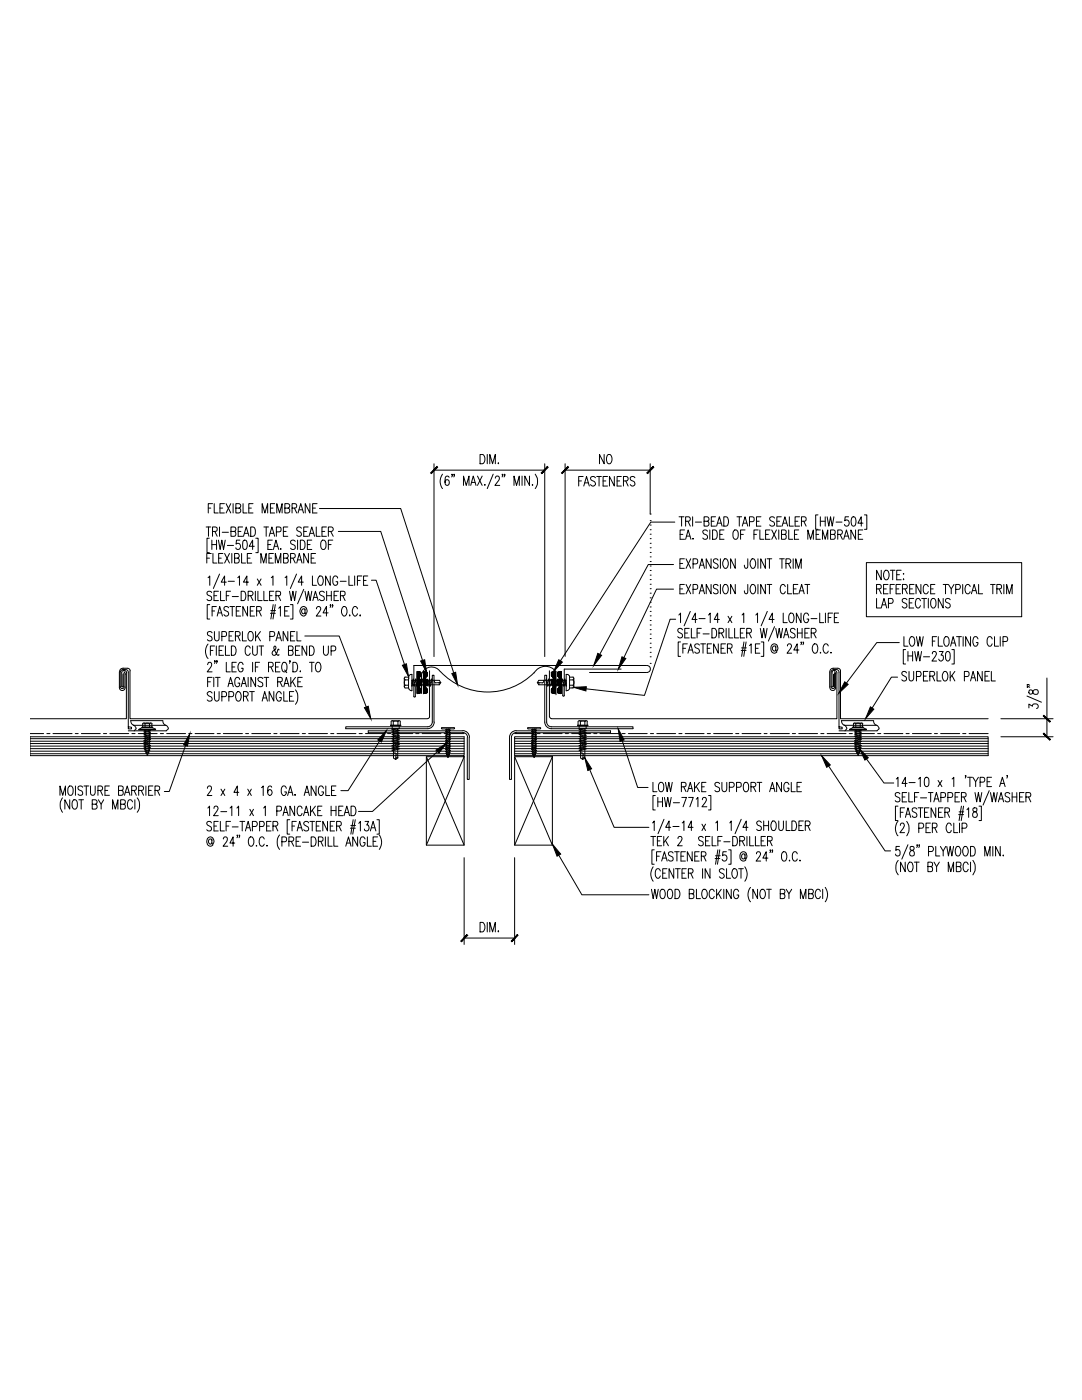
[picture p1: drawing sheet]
<svg xmlns="http://www.w3.org/2000/svg" width="216mm" height="279mm" viewBox="0 0 216 279" stroke-linecap="round" stroke-linejoin="round" font-family="sans-serif">
<g fill="none" stroke="#000" stroke-width=".2">
<path d="M86.6 92.6v38.4M86.6 93.8h22.1M88.3 94.6a2.43 2.43 0 0 0 0 2.9M89.6 95.3a.4 .4 0 0 0-.6-.2l-.2 .7v.8a.41 .41 0 0 0 .4 .3 .41 .41 0 0 0 .4-.3v-.6a.41 .41 0 0 0-.4-.3 .41 .41 0 0 0-.4 .3v.3M90.3 94.7l-.1 .1-.1-.1h.2l-.2 .5M90.7 94.7l-.1 .1-.1-.1h.2l-.2 .5M92.5 96.9v-1.9l.5 1.9 .6-1.9v1.9M93.9 96.9l.5-1.9 .6 1.9M94.1 96.3h.7M95.3 95l.9 1.9M95.8 90.7a.99 .99 0 0 1 1 .6 .99 .99 0 0 1-.3 1.2l-.7 .1zM96.2 95l-.9 1.9"/>
<path d="M96.8 96.7v.2zM97.2 90.7v1.9M97.7 92.6v-1.9l.6 1.9 .5-1.9v1.9M98.4 94.6l-1.2 2.9M98.8 95.4l.2-.3 .4-.1 .2 .2v.4l-.9 1.3h1M99.4 92.4v.2zM100.3 94.7l-.1 .1v-.1h.1l-.1 .5M100.7 94.7v.1l-.1-.1h.1l-.1 .5M102.6 96.9v-1.9l.5 1.9 .5-1.9v1.9M104.2 95v1.9M105.6 95v1.9l-.9-1.9v1.9M106.2 96.7v.2z"/>
<path d="M106.8 94.6a2.43 2.43 0 0 1 0 2.9M108.7 92.6v38.4M112.8 93.8h16.9M112.8 92.6v38.4M115.5 96h.5M116.4 95.1h-.9v1.9M116.5 97l.5-1.9 .6 1.9M116.7 96.4h.7M118.8 95.3a.51 .51 0 0 0-.6-.2 .51 .51 0 0 0-.4 .5l.2 .2 .6 .4a.49 .49 0 0 1-.1 .8h-.3l-.4-.3M119.1 95.1h.9M119.5 95.1v1.9M120.3 96h.6"/>
<path d="M120.6 90.7v1.9l-1-1.9v1.9M121.2 95.1h-.9v1.9h.9M121.3 90.8l.1-.1a1.02 1.02 0 0 1 .8 .8 1.02 1.02 0 0 1-.4 1 .55 .55 0 0 1-.6-.1 .55 .55 0 0 1-.2-.6zM122.6 95.1v1.9l-1-1.9v1.9M123.1 96h.5M124 95.1h-.9v1.9h.9M124.4 96l.8-.1 .1-.3-.1-.4-.8-.1v1.9M124.9 96l.4 1M126.7 95.3a.48 .48 0 0 0-.6-.2 .48 .48 0 0 0-.3 .6l.6 .4a.5 .5 0 0 1 .2 .8 .5 .5 0 0 1-.8-.2M129.7 92.6v10M41.1 105.2h1M41.3 111.4h.5"/>
<path d="M41.5 115.3l.4-.4v1.9M41.6 101.4h.5M41.6 105.2v1.8M41.8 107.4h-.5v2.9h.5M42.1 110.5h-.8v1.9M42.2 118.3a.48 .48 0 0 0-.6-.3 .48 .48 0 0 0-.3 .6l.7 .4a.5 .5 0 0 1 .1 .8 .5 .5 0 0 1-.8-.2M42.3 107.8v1.9M42.3 108.7h.9M42.4 106.1h.6a.46 .46 0 0 0 .3-.5 .46 .46 0 0 0-.3-.4h-.6v1.8M42.4 100.5h-.8v1.9M42.5 110.5v1.9h.8M42.7 118.9h.6"/>
<path d="M42.7 100.5v1.9h.8M42.9 106.1l.4 .9M43.2 107.8v1.9M43.6 118h-.9v1.9h.9M43.6 107.8l.3 1.9 .4-1.9 .3 1.9 .3-1.9M43.6 111.4h.5M43.8 114.6l-1.2 2.8M43.8 105.2v1.8M43.9 101.4h.5M44 118v1.9h.8M44.4 106.2h1.2M44.5 110.5h-.9v1.9h.9"/>
<path d="M44.8 100.5h-.9v1.9h.9M44.8 110.5l1 1.9M45.1 100.5l.9 1.9M45.2 116.2h-1.1l.7-1.3v1.9M45.2 118.9h.5M45.4 108.9h1.2M45.5 116h1.3M45.8 110.5l-1 1.9M46 118h-.8v1.9M46 100.5l-.9 1.9M46.1 106.1l.8-.1 .2-.3-.2-.4-.8-.1v1.8h.6l.4-.3a.5 .5 0 0 0-.4-.6M46.3 110.5v1.9"/>
<path d="M46.3 119.1h1.3M46.5 100.5v1.9M46.8 111.4l.8-.1 .1-.3-.1-.5h-.8v1.9h.6a.51 .51 0 0 0 .3-.5 .51 .51 0 0 0-.3-.5M47.1 101.4l.8-.1 .1-.3-.1-.3-.2-.2h-.6v1.9h.6l.2-.2 .1-.5-.3-.3M47.4 115.3l.4-.4v1.9M47.5 106.1h.6M47.9 107.8h-.7l-.1 .8a.56 .56 0 0 1 .8 .1 .56 .56 0 0 1 0 .7 .56 .56 0 0 1-.8 .1v-.2M48.1 118h.5a1.14 1.14 0 0 1 0 1.9h-.5zM48.2 110.5v1.9h.8M48.4 105.2h-.9v1.8h.9M48.5 100.5v1.9h.8M48.6 107l.5-1.8 .6 1.8"/>
<path d="M48.6 107.9l.3-.1a1.22 1.22 0 0 1 0 1.9h-.1a.85 .85 0 0 1-.4-1.1zM48.8 106.4h.7M49.3 111.4h.6M49.5 118.9l.8-.1 .2-.3-.1-.3-.2-.2h-.7v1.9M49.6 116.2h-1l.7-1.3v1.9M49.6 101.4h.6M50 118.9l.5 1M50 105.2h.5a1.14 1.14 0 0 1 0 1.8h-.5zM50.2 110.5h-.9v1.9h.9M50.5 100.5h-.9v1.9h.9M50.7 109h-1l.7-1.2v1.9M51 118v1.9"/>
<path d="M51 107.4h.5v2.9h-.5M51.3 115.5l.8 1.3M51.5 118v1.9h.8M52.1 112.4v-1.9l.5 1.9 .5-1.9v1.9M52.1 115.5l-.8 1.3M52.3 102.4v-1.9l.6 1.9 .5-1.9v1.9M52.6 118v1.9h.9M52.6 105.2h1M53.1 105.2v1.8M53.5 108.7h.5M53.7 111.4h.5M53.7 107l.6-1.8 .5 1.8"/>
<path d="M53.8 118.9h.5M53.9 106.4h.7M54 101.4h.5M54.1 115.3l.4-.4v1.9M54.3 107.8h-.8v1.9h.8M54.6 109.7l.5-1.9 .5 1.9M54.6 110.5h-.9v1.9h.9M54.6 118h-.8v1.9h.8M54.7 109h.7M54.8 100.5h-.8v1.9h.8M54.9 112.4v-1.9l.6 1.9 .5-1.9v1.9M55.1 118.9h.6a.46 .46 0 0 0 .3-.5 .46 .46 0 0 0-.3-.4h-.6v1.9"/>
<path d="M55.1 106.1h.6l.3-.1v-.7l-.9-.1v1.8M55.2 102.4v-1.9l.6 1.9 .5-1.9v1.9M55.5 118.9l.5 1M56 109.6h.1zM56.5 106.1h.6M56.6 111.4l.8-.1 .1-.3-.1-.5h-.8v1.9h.6a.51 .51 0 0 0 .3-.5 .51 .51 0 0 0-.3-.5M56.8 101.4l.8-.1 .2-.3-.1-.3-.2-.2h-.7v1.9h.7l.2-.2 .1-.5-.3-.3M56.9 115.3l.3-.4v1.9M57.4 105.2h-.9v1.8h.9M57.8 118l.3 1.9 .3-1.9 .4 1.9 .3-1.9M58 111.4h.6l.3-.2-.1-.7h-.8v1.9M58.3 101.4l.8-.1 .1-.3-.1-.4-.8-.1v1.9"/>
<path d="M58.4 111.4l.5 1M58.7 101.4l.5 1M58.9 108a.48 .48 0 0 0-.6-.2 .48 .48 0 0 0-.3 .6l.7 .4a.5 .5 0 0 1 .1 .8 .5 .5 0 0 1-.8-.2M59.2 114.6l-1.3 2.8M59.2 112.4l.5-1.9 .6 1.9M59.4 107.8v1.9M59.4 111.7h.7M59.5 102.4l.5-1.9 .6 1.9M59.7 101.7h.7M59.9 107.8h.5a1.14 1.14 0 0 1 0 1.9h-.5zM60.1 105.4a.54 .54 0 0 0-.9 0l.1 .4 .7 .4 .1 .6a.54 .54 0 0 1-.9 0M60.5 116.2h-1l.7-1.3v1.9"/>
<path d="M60.6 117.6l-1.2 2.9M60.6 106.1h.6M60.9 118l.3 1.9 .3-1.9 .4 1.9 .3-1.9M61.3 108.7h.6M61.5 105.2h-.9v1.8h.9M61.5 110.5v1.9l-.9-1.9v1.9M61.7 107l.5-1.8 .6 1.8M61.8 100.5v1.9l-.9-1.9v1.9M61.9 106.4h.7M62.1 111.4h.5M62.2 107.8h-.9v1.9h.9M62.3 114.9v1.9h.8"/>
<path d="M62.4 101.4h.5M62.4 119.9l.5-1.9 .6 1.9M62.6 119.2h.7M63 110.5h-.9v1.9h.9M63.1 105.2v1.8h.8M63.3 100.5h-.9v1.9h.9M63.7 115a.55 .55 0 0 1 .6 .1 .55 .55 0 0 1 .2 .6l-.1 .7a.47 .47 0 0 1-.4 .4 .47 .47 0 0 1-.5-.4l-.1-.7zM63.7 101.5h16.3l10.5 32.8M64.2 107.9l.2-.1a.98 .98 0 0 1 .5 1.6l-.2 .3a.98 .98 0 0 1-.6-1.7zM64.2 106.1h.6M64.7 118.3a.52 .52 0 0 0-.5-.3 .52 .52 0 0 0-.5 .4l.2 .3 .7 .4 .1 .5a.57 .57 0 0 1-1 0M65.1 105.2h-.9v1.8h.9"/>
<path d="M65.2 118.9h.9M65.2 118v1.9M65.5 106.1l.8-.1 .2-.3-.1-.4-.2-.1h-.7v1.8M65.5 108.7h.6M65.9 114.9v1.9l-.9-1.9v1.9M66 106.1l.5 .9M66.1 118v1.9M66.4 107.8h-.9v1.9M66.7 118.9h.5M67.4 115.4a.47 .47 0 0 0-.5-.5 .47 .47 0 0 0-.5 .5v1a.47 .47 0 0 0 .5 .4 .47 .47 0 0 0 .5-.4v-.3h-.4M67.5 106.1h8.5l8.3 25.7M67.5 118h-.8v1.9h.8"/>
<path d="M67.9 116h1.2M67.9 118.9l.8-.1 .1-.6-.2-.2h-.7v1.9M68.4 118.9l.5 1M69.6 114.9v1.9h.8M70.8 114.9v1.9M71.3 115.8h.6M72.2 114.9h-.9v1.9M72.5 115.8h.6M73.4 114.9h-.9v1.9h.9M74.1 115.8h.9l5.7 16.8M129.7 119.3h.1M129.7 118.4h.1"/>
<path d="M129.7 117.5h.1M129.7 116.6h.1M129.7 115.7h.1M129.7 114.8h.1M129.7 113.8h.1M129.7 113h.1M129.7 112.1h.1M129.7 111.1h.1M129.7 110.3h.1M129.7 109.3h.1M129.7 108.4h.1M129.7 107.5h.1"/>
<path d="M129.7 106.6h.1M129.7 105.7h.1M129.7 104.8h.1M129.7 103.9h.1M129.7 102.6h.1M134.4 117.6h-3.4l-6.5 13.6M134.4 112.7h-5l-9.7 17.9M134.6 104.2h-4.7l-18.1 27.7M135.5 103.1h1M135.7 117.5h.5M135.7 112.5h.5M135.7 106.7h.6"/>
<path d="M136 103.1v1.9M136.6 111.5h-.9v1.9h.9M136.6 116.6h-.9v1.9h.9M136.6 105.8h-.9v1.8h.9M136.8 104l.8-.1 .1-.2-.1-.5-.8-.1v1.9M136.8 107.6l.5-1.8 .6 1.8M136.9 111.5l.9 1.9M136.9 116.6l.9 1.9M137 107h.7M137.3 104l.4 1M137.8 111.5l-.9 1.9M137.8 116.6l-.9 1.9"/>
<path d="M138.2 107.5h.1zM138.2 103.1v1.9M138.3 112.5h.6a.54 .54 0 0 0 .3-.5 .54 .54 0 0 0-.3-.5h-.6v1.9M138.3 117.6l.8-.1 .1-.7-.3-.2h-.6v1.9M138.8 104.2h1.2M139.5 113.4l.6-1.9 .5 1.9M139.5 118.5l.6-1.9 .5 1.9M139.7 112.8h.7M139.7 117.9h.7M140.5 104l.8-.1 .2-.2-.2-.5-.8-.1v1.9h.6l.4-.3a.5 .5 0 0 0-.4-.7M141.2 106a.46 .46 0 0 0-.6-.2 .46 .46 0 0 0-.3 .6l.8 .5 .1 .5a.54 .54 0 0 1-1 0M141.6 105.8v1.8"/>
<path d="M141.9 111.5v1.9l-1-1.9v1.9M141.9 116.6v1.9l-1-1.9v1.9M141.9 104h.6M142.2 105.8h.4a1.14 1.14 0 0 1 0 1.8h-.4zM142.8 103.1h-.9v1.9h.9M143 105l.5-1.9 .6 1.9M143.2 104.4h.7M143.3 111.8a.48 .48 0 0 0-.6-.3 .48 .48 0 0 0-.3 .7l.6 .3a.49 .49 0 0 1 .1 .8 .49 .49 0 0 1-.7-.2M143.3 116.9a.48 .48 0 0 0-.6-.2 .48 .48 0 0 0-.3 .6l.6 .3a.5 .5 0 0 1 .2 .8 .5 .5 0 0 1-.8-.1M143.6 106.7h.5M143.7 111.5v1.9M143.7 116.6v1.9"/>
<path d="M144.4 103.1h.5a1.14 1.14 0 0 1 0 1.9h-.5zM144.5 105.8h-.9v1.8h.9M144.5 111.6l.1-.1a.9 .9 0 0 1 .6 1.5 .47 .47 0 0 1-.7 .3l-.3-.6v-.5zM144.5 116.7a.57 .57 0 0 1 .6 .1 .57 .57 0 0 1 .2 .6l-.1 .7a.47 .47 0 0 1-.4 .4 .47 .47 0 0 1-.5-.4l-.1-.7zM146.5 105.8h.1a.98 .98 0 0 1 .6 1.6l-.3 .2a.98 .98 0 0 1-.5-1.6zM146.7 111.5v1.9l-.9-1.9v1.9M146.7 116.6v1.9l-.9-1.9v1.9M147.1 103.1h.9M147.5 103.1v1.9M147.8 106.7h.5M148.1 105l.6-1.9 .5 1.9M148.3 104.4h.7"/>
<path d="M148.7 105.8h-.9v1.8M149.2 111.5v1.8l-.2 .1-.3-.1-.2-.5M149.2 116.6v1.7l-.2 .2-.3-.1-.2-.5M149.5 104.1l.9-.1v-.7l-.3-.2h-.6v1.9M150 111.6l.1-.1a.9 .9 0 0 1 .6 1.5 .47 .47 0 0 1-.7 .3l-.3-.6v-.5zM150 116.7a.57 .57 0 0 1 .6 .1 .57 .57 0 0 1 .2 .6l-.1 .7a.47 .47 0 0 1-.5 .4 .47 .47 0 0 1-.4-.4l-.1-.7zM150.4 106.7h.5M150.9 104h.6M151.2 111.5v1.9M151.2 116.6v1.9M151.3 105.8h-.9v1.8M151.6 105.8v1.8h.8"/>
<path d="M151.8 103.1h-.9v1.9h.9M152.7 111.5v1.9l-.9-1.9v1.9M152.7 116.6v1.9l-.9-1.9v1.9M152.8 106.7h.5M153.1 116.6h.9M153.1 111.5h.9M153.5 111.5v1.9M153.5 116.6v1.9M153.7 105.8h-.9v1.8h.9M154 105.8l.9 1.8M154.5 103.4a.52 .52 0 0 0-.5-.3 .52 .52 0 0 0-.4 .5l.1 .3 .7 .3 .1 .5a.57 .57 0 0 1-.9 0M154.9 105.8l-.9 1.8"/>
<path d="M155 104h.6M155.4 105.8v1.8M155.6 111.5h.9M155.9 103.1h-.9v1.9h.9M155.9 106.7l.8-.1 .1-.7-.2-.1h-.7v1.8h.7l.2-.1v-.7l-.2-.1M156 111.5v1.9M156.1 105l.5-1.9 .6 1.9M156.3 104.4h.7M156.7 117.1a.47 .47 0 0 0-.5-.5 .47 .47 0 0 0-.4 .5v1a.47 .47 0 0 0 .4 .4 .47 .47 0 0 0 .5-.4M156.8 112.5h.7l.2-.3 .1-.3-.2-.3-.8-.1v1.9M157.2 116.6v1.9h.8M157.3 112.5l.5 .9"/>
<path d="M157.4 105.8v1.8h.8M157.5 103.1v1.9h.8M158.3 111.5v1.9M158.3 117.5h.6M158.5 106.7h.5M158.7 104h.5M158.8 113.4v-1.9l.5 1.9 .6-1.9v1.9M159.2 116.6h-.9v1.9h.9M159.4 105.8h-.9v1.8h.9M159.4 118.5l.6-1.9 .5 1.9M159.5 103.1h-.8v1.9h.8M159.6 117.9h.7"/>
<path d="M159.9 104l.8-.1 .1-.6-.2-.2h-.7v1.9M160.4 104l.5 1M160.6 116.6h1M161.1 116.6v1.9M161.2 107.6v-1.8l.5 1.8 .6-1.8v1.8M162.8 106.7h.6M163.2 102.8h-.4v2.8h.4M163.7 105.8h-.9v1.8h.9M163.7 104h1M163.7 103.1v1.9M164.1 107.6v-1.8l.6 1.8 .5-1.8v1.8M164.7 103.1v1.9"/>
<path d="M165 103.1l.4 1.9 .3-1.9 .4 1.9 .3-1.9M165.7 106.7l.8-.1 .1-.7-.2-.1h-.7v1.8h.7l.2-.1v-.7l-.2-.1M166.8 104.2h1.2M167.2 106.7l.8-.1 .1-.3-.1-.5h-.8v1.8M167.6 106.7l.5 .9M168.3 107.6l.6-1.8 .5 1.8M168.6 107h.6M169.3 103.1h-.7v.8a.56 .56 0 0 1 .7 .1 .56 .56 0 0 1 0 .8 .56 .56 0 0 1-.7 0l-.1-.1M170 103.2l.4-.1a1.22 1.22 0 0 1 0 1.9h-.1a1.39 1.39 0 0 1-.3-1.8zM170.7 105.8v1.8l-.9-1.8v1.8M171.3 106.7h.5M172.2 105.8h-.9v1.8h.9"/>
<path d="M172.2 104.4h-1l.7-1.3v1.9M172.5 102.8h.5v2.8h-.5M172.9 112.3h31v10.8h-31zM174.9 117.5h.6a.46 .46 0 0 0 .3-.4 .46 .46 0 0 0-.3-.5h-.6v1.9M174.9 119.4v1.9h.8M175.4 117.5l.4 1M175.8 113.8v1.9l-.9-1.9v1.9M176.3 117.5h.6M176.6 113.9l.1-.1a.9 .9 0 0 1 .6 1.4 .47 .47 0 0 1-.7 .4l-.3-.6v-.5zM177.2 116.6h-.9v1.9h.9M177.6 117.5h.5M177.7 113.8h.9"/>
<path d="M178.1 113.8v1.9M178.5 116.6h-.9v1.9M178.8 117.5h.6M178.9 114.7h.6M179.7 116.6h-.9v1.9h.9M179.8 113.8h-.9v1.9h.9M180.1 117.5l.8-.1 .1-.2-.1-.5-.8-.1v1.9M180.3 114.4v.2zM180.3 115.5v.2zM180.6 117.5l.4 1M181 119.7a.48 .48 0 0 0-.7-.2 .48 .48 0 0 0-.2 .6l.6 .3a.5 .5 0 0 1 .1 .8 .5 .5 0 0 1-.8-.2M181.5 117.5h.6"/>
<path d="M182.3 119.4h-.9v1.9h.9M182.4 116.6h-.9v1.9h.9M183.7 119.9a.47 .47 0 0 0-.5-.5 .47 .47 0 0 0-.5 .5v1a.47 .47 0 0 0 .5 .5 .47 .47 0 0 0 .5-.5M183.8 116.6v1.9l-1-1.9v1.9M183.9 119.4h1M184.4 119.4v1.9M185.2 117.1a.49 .49 0 0 0-.7-.4 1.35 1.35 0 0 0 .1 1.8 .52 .52 0 0 0 .6-.4M185.2 119.4v1.9M185.7 117.5h.5M186 119.5l.1-.1a.59 .59 0 0 1 .7 .8l-.2 .8-.2 .3h-.3a1.39 1.39 0 0 1-.1-1.8zM186.5 116.6h-.8v1.9h.8M188.2 119.4v1.9l-1-1.9v1.9"/>
<path d="M188.2 116.6h.9M188.7 116.6v1.9M189.3 116.6l.5 .9v1M189.6 119.7a.48 .48 0 0 0-.6-.2 .48 .48 0 0 0-.3 .6l.6 .3a.5 .5 0 0 1 .2 .8 .5 .5 0 0 1-.8-.2M190.4 116.6l-.6 .9M190.7 117.6h.6a.51 .51 0 0 0 .3-.5 .51 .51 0 0 0-.3-.5h-.6v1.9M192.1 116.6v1.9M193.6 117.1a.47 .47 0 0 0-.5-.5 .47 .47 0 0 0-.5 .5v1a.47 .47 0 0 0 .5 .4 .47 .47 0 0 0 .5-.4M193.8 118.5l.6-1.9 .5 1.9M194 117.9h.7M195.3 116.6v1.9h.8M197.6 116.6h1"/>
<path d="M198.1 116.6v1.9M198.9 117.5h.6a.46 .46 0 0 0 .3-.4 .46 .46 0 0 0-.3-.5h-.6v1.9M199.4 117.5l.4 1M200.3 116.6v1.9M200.9 118.5v-1.9l.5 1.9 .6-1.9v1.9M23.8 134.1v3M24 134.1v2.9M24.3 136.9l.1 .2 .2-.2M24.5 133.4h1.2l.3 .5M24.5 134.5v2.5M24.6 133.4l-.5 .1-.2 .6M24.7 134.3v2.7"/>
<path d="M24.7 137a.36 .36 0 0 1-.3 .4 .36 .36 0 0 1-.4-.4M24.8 134l.1 .3M24.8 133.8h.1M24.8 133.8a.53 .53 0 0 0-.5 .7v2.5M24.8 133.8l.3 .2 .2 .3M24.9 134.3l.1 .3M25 134.6v2.6a.57 .57 0 0 1-.6 .6 .57 .57 0 0 1-.6-.7M25 133.6l-.7 .1-.3 .4M25.1 133.6l.4 .3 .1 .2M25.2 134.3v9.1h-19.2M25.6 134.2v11.3h.6v-.4l-.6-.1M25.9 133.9v9.5h59.4l.4-.4"/>
<path d="M41.4 132.6l.3-.4 .4 .1 .1 .3-.2 .6-.7 .9h1M41.4 136.1h.6M41.5 128.5a2.27 2.27 0 0 0 0 2.9M41.9 120.7h-.6v2.8h.6M42 129.8h.5M42.3 126.3a.48 .48 0 0 0-.6-.2 .48 .48 0 0 0-.3 .6l.7 .3a.5 .5 0 0 1 .1 .8 .5 .5 0 0 1-.8-.2M42.3 135.2h-.9v1.8M42.3 138.3a.53 .53 0 0 0-.5-.3 .53 .53 0 0 0-.5 .3l.3 .6 .6 .2 .1 .6a.57 .57 0 0 1-1 0M42.3 121.9h.5M42.7 135.2v1.8M42.8 126v1.4a.47 .47 0 0 0 .5 .5 .47 .47 0 0 0 .4-.5v-1.4M42.8 138l.1 1.7a.44 .44 0 0 0 .4 .2 .44 .44 0 0 0 .4-.2v-1.7"/>
<path d="M42.8 128.9h-.8v1.9M42.9 131.9h-.1h.1l-.1 .5M43 135.2h.9M43.2 121h-.9v2M43.2 128.9v1.9M43.3 123l.5-2 .6 2M43.3 131.9h-.1h.1l-.1 .5M43.5 135.2v1.8M43.5 122.3h.7M43.7 129.8h.6M44.3 127h.6l.3-.2-.1-.7-.8-.1v1.9M44.3 139h.8l.1-.3a.48 .48 0 0 0-.3-.7h-.6v1.9"/>
<path d="M44.6 128.9h-.9v1.9h.9M45 128.9v1.9h.8M45.2 132.2v1.9h.8M45.5 137l.5-1.8 .6 1.8M45.6 121.3a.54 .54 0 0 0-.9 0l.1 .5 .7 .3a.5 .5 0 0 1-.1 .8 .5 .5 0 0 1-.7-.2M45.7 139h.6a.54 .54 0 0 0 .4-.5 .54 .54 0 0 0-.4-.5h-.6v1.9M45.7 136.4h.6M45.7 126.9h.5M45.9 121h.9M46.2 128.9a.99 .99 0 0 1 .9 .7 .99 .99 0 0 1-.3 1.1l-.6 .1zM46.3 133.1h.5M46.3 121v2"/>
<path d="M46.6 126h-.9v1.9h.9M47 126.9h.6a.46 .46 0 0 0 .3-.4 .46 .46 0 0 0-.3-.5h-.6v1.9M47.1 132.2h-.8v1.9h.8M47.1 121.9h.6M47.4 138h.3a1.24 1.24 0 0 1 0 1.9 .62 .62 0 0 1-.7-.7l.1-.9zM47.4 126.9l.5 1M47.8 135.6a.47 .47 0 0 0-.4-.4 .47 .47 0 0 0-.5 .4v1a.47 .47 0 0 0 .5 .5 .47 .47 0 0 0 .4-.5v-.3h-.3M48 121h-.9v2h.9M48.1 137l.6-1.8 .5 1.8M48.3 136.4h.7M48.4 126v1.9h.8M48.5 132.6a.47 .47 0 0 0-.5-.4 .47 .47 0 0 0-.4 .4v1a.5 .5 0 0 0 .6 .5 .5 .5 0 0 0 .3-.7h-.3"/>
<path d="M48.6 139l.8-.1 .1-.7-.3-.2h-.6v1.9M49.1 139l.4 .9M49.4 121v2l-.9-2v2M49.5 135.2v1.8M49.7 126.1l.2-.1a.98 .98 0 0 1 .5 1.6l-.2 .3a.98 .98 0 0 1-.6-1.6zM49.8 138h.9M49.9 129.3a.49 .49 0 0 0-.7-.3 1.35 1.35 0 0 0 .1 1.8 .52 .52 0 0 0 .6-.4M49.9 121.9h.6M50.3 138v1.9M50.4 128.9v1.4a.47 .47 0 0 0 .5 .5 .47 .47 0 0 0 .4-.5v-1.4M50.4 132.2v1.9M50.8 121h-.9v2h.9"/>
<path d="M51 133.1h.5M51 135.2v1.8l-.9-1.8v1.8M51 126v1.9M51.2 121.9h.6a.46 .46 0 0 0 .4-.4 .46 .46 0 0 0-.4-.5h-.6v2M51.3 126.8l.7 1.1M51.7 121.9l.4 1.1M51.7 128.9h.9M51.8 132.2h-.8v1.9M52 126l-1 1.3M52.1 128.9v1.9M52.3 139.9l.5-1.9 .6 1.9M52.4 135.4a.52 .52 0 0 0-.5-.2 .52 .52 0 0 0-.4 .4l.1 .3 .7 .3 .1 .6a.57 .57 0 0 1-.9 0"/>
<path d="M52.5 139.3h.7M52.7 135.2h.9M53.2 135.2v1.8M53.6 133.1h.6l.3-.2-.1-.6-.8-.1v1.9M53.8 127l.9-.1 .1-.2-.1-.6-.9-.1v1.9M54 122.4h.9M54 121.8h1M54 133.1l.5 1M54.5 120.7l-.5 2.8M54.6 138v1.9l-.9-1.9v1.9M54.9 120.7l-.4 2.8M55 133.1h.5"/>
<path d="M55.1 127.9l.5-1.9 .6 1.9M55.3 127.3h.7M55.4 136.1h.6a.46 .46 0 0 0 .3-.5 .46 .46 0 0 0-.3-.4h-.6v1.8M55.6 121.4l.4-.4v2M55.7 129.7l-.1-.1h-.2l-.1 .7a.58 .58 0 0 1-.9 .4l-.1-.3 .1-.3 .6-.5a.41 .41 0 0 0-.2-.7l-.2 .3 .1 .4 .6 1.1 .3 .1 .1-.2M55.9 132.2h-.9v1.9h.9M55.9 136.1l.4 .9M56.1 138.5a.47 .47 0 0 0-.4-.5 .47 .47 0 0 0-.5 .5v1a.5 .5 0 0 0 .6 .4 .5 .5 0 0 0 .3-.7h-.3M56.5 132.3l.1-.1a.94 .94 0 0 1 .6 1.4 .47 .47 0 0 1-.4 .5 .47 .47 0 0 1-.5-.5l-.1-.7zM56.6 137l.5-1.8 .6 1.8M56.6 138v1.9h.8M56.8 121.9h.5"/>
<path d="M56.8 133.7l.4 .6M56.8 136.4h.7M57.4 126v1.9l-.9-1.9v1.9M57.6 129.8l.8-.1 .1-.2-.1-.5-.8-.1v1.9h.6l.3-.4a.5 .5 0 0 0-.3-.6M57.7 121h-.9v2h.9M57.8 139h.5M57.9 131.9h-.1h.1l-.1 .5M57.9 120.7h.5v2.8h-.5M58 126.9h.5M58 135.2v1.8M58.4 136l.6 1M58.4 132.2h.5a1.17 1.17 0 0 1 0 1.9h-.5z"/>
<path d="M58.6 138h-.8v1.9h.8M58.8 126h-.8v1.9h.8M59 137.7a2.43 2.43 0 0 1 0 2.9M59 129.8h.5M59 135.2l-1 1.2M59.3 126v1.9h.8M59.4 136.1h.6M59.8 134h.2zM59.8 128.9h-.8v1.9h.8M60.3 135.2h-.9v1.8h.9M60.8 126.9h6.9l5.4 14.2M60.9 121.8l-.1-.2a.45 .45 0 0 0-.6 .4 .45 .45 0 0 0 .6 .4l.1-.2"/>
<path d="M60.9 121.5v1a.76 .76 0 0 0 .3-1 .76 .76 0 0 0-1-.4 .76 .76 0 0 0-.4 1 .71 .71 0 0 0 .5 .7 .71 .71 0 0 0 .8-.1M61.2 128.9v1.9l-.9-1.9v1.9M61.8 128.9a.99 .99 0 0 1 .9 .7 .99 .99 0 0 1-.3 1.1l-.6 .1zM61.8 132.2h.9M62.2 132.2v1.9M63.1 121.5v-.1a.44 .44 0 0 1 .7-.3 .44 .44 0 0 1 .1 .7l-.8 1.2h.9M63.2 132.3l.2-.1a.9 .9 0 0 1 .6 1.4 .47 .47 0 0 1-.5 .5 .47 .47 0 0 1-.5-.5l-.1-.7zM64.5 128.9v1.4a.49 .49 0 0 0 .5 .5 .49 .49 0 0 0 .5-.5v-1.4M65.5 122.3h-1l.6-1.3v2M66 120.8h-.1v-.1v.5M66.1 129.9l.8-.1 .1-.2-.1-.6-.8-.1v1.9M66.4 120.8l-.1 .1v-.2l.1 .3-.1 .2"/>
<path d="M68.4 121.1a.57 .57 0 0 1 .6 .1 .57 .57 0 0 1 .2 .6l-.1 .9-.3 .3h-.2a1.28 1.28 0 0 1-.2-1.9zM69.7 122.8l.1-.1v.3zM71.3 121.5a.47 .47 0 0 0-.4-.5 .47 .47 0 0 0-.5 .5l-.1 .7 .3 .6 .4 .2 .3-.5M71.9 122.7v.3zM80.7 135.4v1.6M80.8 135.1a.32 .32 0 0 0 0 .6M80.8 136.8a.32 .32 0 0 0 0 .5M80.8 135.7a.99 .99 0 0 0 0 1.1M80.8 135.7h.7M80.8 136.8h.7M80.8 135.1h.7M81.5 135.1v2.2h-.7"/>
<path d="M81.6 137.3l.2 .4 .2 .1M82 134.6h.2v3.3h-.2M82 134.6l-.4 .2v.3M82.2 136.5l.3-1v.2l-.3 1.2M82.3 136.7h.3M82.4 135.8h-.2v1.1M82.5 135.8h.3M82.7 136.7h.3M82.9 135.5l.1 .2-.3 1.2-.2-.1zM83 135.8h.3M83.2 136.7h.3M83.2 134l.6 .2v.7l-.4 .5 .4 .4v.8l-.4 .4 .4 .5v.7l-.6 .2z"/>
<path d="M83.2 136.2h.1M83.2 136.3h.1M83.2 136.5h.1M83.2 136.6h.1M83.2 136.7h.1M83.2 136.8h.1M83.2 136.9h.1M83.2 137h.1M83.2 137.1h.1M83.2 137.3h.1M83.2 137.4h.1M83.2 137.5h.1"/>
<path d="M83.2 137.6h.1M83.2 137.7h.1M83.2 137.9h.1M83.2 138h.1M83.2 138.1h.1M83.2 138.2h.1M83.2 138.3h.1M83.2 136.1h.1M83.2 136h.1M83.2 135.9h.1M83.2 135.7h.1M83.2 135.6h.1"/>
<path d="M83.2 135.5h.1M83.2 135.4h.1M83.2 135.3h.1M83.2 135.1h.1M83.2 135h.1M83.2 134.9h.1M83.2 134.8h.1M83.2 134.7h.1M83.2 134.5h.1M83.2 134.4h.1M83.2 134.3h.1M83.2 134.2h.1"/>
<path d="M83.2 134.1h.1M83.3 136.3h.1M83.3 136.4h.1M83.3 136.5h.1M83.3 136.6h.1M83.3 136.8h.1M83.3 136.9h.1M83.3 137h.1M83.3 137.1h.1M83.3 137.2h.1M83.3 137.3h.1M83.3 137.4h.1"/>
<path d="M83.3 137.6h.1M83.3 137.7h.1M83.3 137.8h.1M83.3 137.9h.1M83.3 138h.1M83.3 138.1h.1M83.3 138.3h.1M83.3 138.4h.1M83.3 136.2h.1M83.3 136h.1M83.3 135.9h.1M83.3 135.8h.1"/>
<path d="M83.3 135.7h.1M83.3 135.6h.1M83.3 135.4h.1M83.3 135.3h.1M83.3 135.2h.1M83.3 135.1h.1M83.3 135h.1M83.3 134.8h.1M83.3 134.7h.1M83.3 134.6h.1M83.3 134.5h.1M83.3 134.4h.1"/>
<path d="M83.3 134.3h.1M83.3 134.1h.1M83.3 134h.1M83.3 136.7h.1M83.3 137.5h.1M83.3 138.2h.1M83.3 136.1h.1M83.3 135.5h.1M83.3 134.9h.1M83.3 134.2h.1M83.3 135.5l.2 .2-.4 1.2-.1-.1zM83.4 136.3h.1"/>
<path d="M83.4 136.4h.1M83.4 136.5h.1M83.4 136.6h.1M83.4 136.8h.1M83.4 136.9h.1M83.4 137h.1M83.4 137.1h.1M83.4 137.2h.1M83.4 137.3h.1M83.4 137.4h.1M83.4 137.7h.1M83.4 137.8h.1"/>
<path d="M83.4 137.9h.1M83.4 138h.1M83.4 138.3h.1M83.4 136.2h.1M83.4 136h.1M83.4 135.9h.1M83.4 135.8h.1M83.4 135.7h.1M83.4 135.4h.1M83.4 135.3h.1M83.4 135.2h.1M83.4 135.1h.1"/>
<path d="M83.4 135h.1M83.4 134.8h.1M83.4 134.7h.1M83.4 134.6h.1M83.4 134.5h.1M83.4 134.4h.1M83.4 134.3h.1M83.4 134.1h.1M83.4 136.7h.1M83.4 137.5h.1M83.4 137.6h.1M83.4 138.1h.1"/>
<path d="M83.4 138.2h.1M83.4 136.1h.1M83.4 135.6h.1M83.4 135.5h.1M83.4 134.9h.1M83.4 134.2h.1M83.4 135.8h.4M83.5 136.2h.1M83.5 136.3h.1M83.5 136.5h.1M83.5 136.6h.1M83.5 136.7h.1"/>
<path d="M83.5 136.8h.1M83.5 136.9h.1M83.5 137.1h.1M83.5 137.3h.1M83.5 137.4h.1M83.5 137.5h.1M83.5 137.6h.1M83.5 137.7h.1M83.5 137.9h.1M83.5 138h.1M83.5 138.1h.1M83.5 138.2h.1"/>
<path d="M83.5 138.3h.1M83.5 136.1h.1M83.5 136h.1M83.5 135.9h.1M83.5 135.7h.1M83.5 135.6h.1M83.5 135.5h.1M83.5 135.3h.1M83.5 135.1h.1M83.5 135h.1M83.5 134.9h.1M83.5 134.8h.1"/>
<path d="M83.5 134.7h.1M83.5 134.5h.1M83.5 134.4h.1M83.5 134.3h.1M83.5 134.2h.1M83.5 134.1h.1M83.5 136.4h.1M83.5 137.2h.1M83.5 137.8h.1M83.5 135.8h.1M83.5 135.2h.1M83.5 134.6h.1"/>
<path d="M83.6 136.3h.1M83.6 136.4h.1M83.6 136.5h.1M83.6 136.6h.1M83.6 136.8h.1M83.6 136.9h.1M83.6 137.3h.1M83.6 137.4h.1M83.6 137.6h.1M83.6 137.7h.1M83.6 137.8h.1M83.6 137.9h.1"/>
<path d="M83.6 138h.1M83.6 138.1h.1M83.6 138.3h.1M83.6 136.2h.1M83.6 136h.1M83.6 135.9h.1M83.6 135.8h.1M83.6 135.7h.1M83.6 135.6h.1M83.6 135.1h.1M83.6 135h.1M83.6 134.8h.1"/>
<path d="M83.6 134.7h.1M83.6 134.6h.1M83.6 134.5h.1M83.6 134.4h.1M83.6 134.3h.1M83.6 134.1h.1M83.6 136.7h.1M83.6 137.5h.1M83.6 138.2h.1M83.6 136.1h.1M83.6 134.9h.1M83.6 134.2h.1"/>
<path d="M83.6 136.7h.3M83.7 136.3h.1M83.7 136.4h.1M83.7 136.5h.1M83.7 136.6h.1M83.7 136.8h.1M83.7 137.4h.1M83.7 137.7h.1M83.7 137.8h.1M83.7 137.9h.1M83.7 138h.1M83.7 138.3h.1"/>
<path d="M83.7 136.2h.1M83.7 136h.1M83.7 135.9h.1M83.7 135.8h.1M83.7 135.7h.1M83.7 135h.1M83.7 134.8h.1M83.7 134.7h.1M83.7 134.6h.1M83.7 134.5h.1M83.7 134.4h.1M83.7 134.3h.1"/>
<path d="M83.7 134.1h.1M83.7 137.6h.1M83.7 138.1h.1M83.8 136.2h.1M83.8 136.3h.1M83.8 136.5h.1M83.8 136.6h.1M83.8 136.7h.1M83.8 137.5h.1M83.8 137.6h.1M83.8 137.7h.1M83.8 137.9h.1"/>
<path d="M83.8 138h.1M83.8 138.1h.1M83.8 138.2h.1M83.8 136.1h.1M83.8 136h.1M83.8 135.9h.1M83.8 135.7h.1M83.8 134.9h.1M83.8 134.8h.1M83.8 134.7h.1M83.8 134.5h.1M83.8 134.4h.1"/>
<path d="M83.8 134.3h.1M83.8 134.2h.1M83.8 136.4h.1M83.8 137.8h.1M83.8 135.8h.1M83.8 134.6h.1M83.8 135.5l.1 .2-.3 1.2-.1-.1zM83.9 135.8h.3M84.1 136.7h.3M84.1 134.6v3.8M84.3 135.5l.1 .2-.4 1.2-.1-.1zM84.4 135.8h.3"/>
<path d="M84.5 134l.6 .2v.7l-.4 .5 .4 .4v.8l-.4 .4 .4 .5v.7l-.6 .2zM84.5 136.2h.1M84.5 136.3h.1M84.5 136.5h.1M84.5 136.6h.1M84.5 136.7h.1M84.5 136.8h.1M84.5 136.9h.1M84.5 137h.1M84.5 137.1h.1M84.5 137.3h.1M84.5 137.4h.1"/>
<path d="M84.5 137.5h.1M84.5 137.6h.1M84.5 137.7h.1M84.5 138h.1M84.5 138.1h.1M84.5 138.2h.1M84.5 138.3h.1M84.5 136.1h.1M84.5 136h.1M84.5 135.7h.1M84.5 135.6h.1M84.5 135.5h.1"/>
<path d="M84.5 135.4h.1M84.5 135.1h.1M84.5 135h.1M84.5 134.9h.1M84.5 134.8h.1M84.5 134.7h.1M84.5 134.5h.1M84.5 134.4h.1M84.5 134.3h.1M84.5 134.2h.1M84.5 134.1h.1M84.5 136.4h.1"/>
<path d="M84.5 137.2h.1M84.5 137.8h.1M84.5 137.9h.1M84.5 138.4h.1M84.5 135.9h.1M84.5 135.8h.1M84.5 135.3h.1M84.5 135.2h.1M84.5 134.6h.1M84.5 134h.1M84.6 136.2h.1M84.6 136.3h.1"/>
<path d="M84.6 136.4h.1M84.6 136.5h.1M84.6 136.6h.1M84.6 136.7h.1M84.6 136.8h.1M84.6 136.9h.1M84.6 137h.1M84.6 137.1h.1M84.6 137.2h.1M84.6 137.3h.1M84.6 137.4h.1M84.6 137.5h.1"/>
<path d="M84.6 137.6h.1M84.6 137.7h.1M84.6 137.8h.1M84.6 137.9h.1M84.6 138h.1M84.6 138.1h.1M84.6 138.2h.1M84.6 138.3h.1M84.6 138.4h.1M84.6 136.1h.1M84.6 136h.1M84.6 135.9h.1"/>
<path d="M84.6 135.8h.1M84.6 135.7h.1M84.6 135.6h.1M84.6 135.5h.1M84.6 135.4h.1M84.6 135.3h.1M84.6 135.2h.1M84.6 135.1h.1M84.6 135h.1M84.6 134.9h.1M84.6 134.8h.1M84.6 134.7h.1"/>
<path d="M84.6 134.6h.1M84.6 134.5h.1M84.6 134.4h.1M84.6 134.3h.1M84.6 134.2h.1M84.6 134.1h.1M84.6 134h.1M84.6 136.7h.3M84.7 136.2h.1M84.7 136.3h.1M84.7 136.4h.1M84.7 136.5h.1"/>
<path d="M84.7 136.6h.1M84.7 136.7h.1M84.7 136.8h.1M84.7 136.9h.1M84.7 137h.1M84.7 137.1h.1M84.7 137.2h.1M84.7 137.3h.1M84.7 137.4h.1M84.7 137.5h.1M84.7 137.6h.1M84.7 137.7h.1"/>
<path d="M84.7 137.8h.1M84.7 137.9h.1M84.7 138h.1M84.7 138.1h.1M84.7 138.2h.1M84.7 138.3h.1M84.7 136.1h.1M84.7 136h.1M84.7 135.9h.1M84.7 135.8h.1M84.7 135.7h.1M84.7 135.6h.1"/>
<path d="M84.7 135.5h.1M84.7 135.4h.1M84.7 135.3h.1M84.7 135.2h.1M84.7 135.1h.1M84.7 135h.1M84.7 134.9h.1M84.7 134.8h.1M84.7 134.7h.1M84.7 134.6h.1M84.7 134.5h.1M84.7 134.4h.1"/>
<path d="M84.7 134.3h.1M84.7 134.2h.1M84.7 134.1h.1M84.8 136.2h.1M84.8 136.3h.1M84.8 136.4h.1M84.8 136.5h.1M84.8 136.6h.1M84.8 136.7h.1M84.8 136.8h.1M84.8 136.9h.1M84.8 137.2h.1"/>
<path d="M84.8 137.3h.1M84.8 137.4h.1M84.8 137.5h.1M84.8 137.6h.1M84.8 137.7h.1M84.8 137.8h.1M84.8 137.9h.1M84.8 138h.1M84.8 138.1h.1M84.8 138.2h.1M84.8 138.3h.1M84.8 136.1h.1"/>
<path d="M84.8 136h.1M84.8 135.9h.1M84.8 135.8h.1M84.8 135.7h.1M84.8 135.6h.1M84.8 135.5h.1M84.8 135.2h.1M84.8 135.1h.1M84.8 135h.1M84.8 134.9h.1M84.8 134.8h.1M84.8 134.7h.1"/>
<path d="M84.8 134.6h.1M84.8 134.5h.1M84.8 134.4h.1M84.8 134.3h.1M84.8 134.2h.1M84.8 134.1h.1M84.8 135.8h.3M84.8 135.7l-.3 1.2M84.8 135.7l-.1-.2-.3 1.3 .1 .1M84.9 136.2h.1M84.9 136.3h.1M84.9 136.4h.1"/>
<path d="M84.9 136.5h.1M84.9 136.6h.1M84.9 136.7h.1M84.9 136.8h.1M84.9 137.3h.1M84.9 137.4h.1M84.9 137.5h.1M84.9 137.6h.1M84.9 137.7h.1M84.9 137.8h.1M84.9 137.9h.1M84.9 138h.1"/>
<path d="M84.9 138.1h.1M84.9 138.2h.1M84.9 138.3h.1M84.9 136.1h.1M84.9 136h.1M84.9 135.9h.1M84.9 135.8h.1M84.9 135.7h.1M84.9 135.6h.1M84.9 135.1h.1M84.9 135h.1M84.9 134.9h.1"/>
<path d="M84.9 134.8h.1M84.9 134.7h.1M84.9 134.6h.1M84.9 134.5h.1M84.9 134.4h.1M84.9 134.3h.1M84.9 134.2h.1M84.9 134.1h.1M85 136.3h.1M85 136.4h.1M85 136.5h.1M85 136.6h.1"/>
<path d="M85 137.4h.1M85 137.6h.1M85 137.7h.1M85 137.8h.1M85 137.9h.1M85 138h.1M85 138.1h.1M85 138.3h.1M85 136.2h.1M85 136h.1M85 135.9h.1M85 135.8h.1"/>
<path d="M85 135h.1M85 134.8h.1M85 134.7h.1M85 134.6h.1M85 134.5h.1M85 134.4h.1M85 134.3h.1M85 134.1h.1M85 136.7h.1M85 137.5h.1M85 138.2h.1M85 136.1h.1"/>
<path d="M85 135.7h.1M85 134.9h.1M85 134.2h.1M85 136.7h.3M85.1 136.3h.1M85.1 136.4h.1M85.1 136.5h.1M85.1 136.6h.1M85.1 137.7h.1M85.1 137.8h.1M85.1 137.9h.1M85.1 138h.1"/>
<path d="M85.1 136.2h.1M85.1 136h.1M85.1 135.9h.1M85.1 135.8h.1M85.1 134.8h.1M85.1 134.7h.1M85.1 134.6h.1M85.1 134.5h.1M85.1 134.4h.1M85.1 134.3h.1M85.2 135.5l.1 .2-.4 1.2v-.1zM85.3 135.8h.3"/>
<path d="M85.5 136.7h.3M85.7 135.5l.1 .2-.4 1.2-.1-.1zM85.7 135.8h.3M85.7 133.9v9.2M86.1 135.5l.1 .2-.3 1.2-.1-.1zM86.2 135.8h1.5l.3 .4-.3 .5h-1.8M86.8 135.8a.32 .32 0 0 0 .1 .5l1-.1M87.9 134.1a2.1 2.1 0 0 0-2.1-1 2.1 2.1 0 0 0-1.7 1.5M87.9 134a13 13 0 0 0 18.7 .3M88 136.2l-.3 .1v.3M106.6 134.3a2.6 2.6 0 0 1 4.3-.3v4.7M107.2 136.2l.3 .1v.3"/>
<path d="M108.4 135.8a.32 .32 0 0 1-.2 .5l-.9-.1M109 135.8h-1.5l-.3 .4 .3 .5h1.7M109 135.5l.4 1.3-.1 .1-.3-1.2zM109.1 135.8h.3M109.4 136.7h.3M109.5 135.5l.3 1.3v.1l-.4-1.2zM109.6 135.8h.3M109.6 133.9v9.2M109.8 136.7h.3M110 135.5l.3 1.3-.1 .1-.3-1.2zM110 134.2l.6-.2v4.4l-.6-.2v-.7l.5-.5-.5-.4v-.8l.5-.4-.5-.5zM110.1 136.2h.1"/>
<path d="M110.1 136.3h.1M110.1 136.4h.1M110.1 136.5h.1M110.1 136.6h.1M110.1 137.5h.1M110.1 137.6h.1M110.1 137.7h.1M110.1 137.8h.1M110.1 137.9h.1M110.1 138h.1M110.1 138.1h.1M110.1 138.2h.1"/>
<path d="M110.1 136.1h.1M110.1 136h.1M110.1 135.9h.1M110.1 135.8h.1M110.1 134.9h.1M110.1 134.8h.1M110.1 134.7h.1M110.1 134.6h.1M110.1 134.5h.1M110.1 134.4h.1M110.1 134.3h.1M110.1 134.2h.1"/>
<path d="M110.1 135.8h.2M110.1 136.7h.1M110.1 135.7h.1M110.1 137.4h.1M110.1 138.3h.1M110.1 135h.1M110.1 134.1h.1M110.2 136.3h.1M110.2 136.4h.1M110.2 136.5h.1M110.2 136.6h.1M110.2 136.8h.1"/>
<path d="M110.2 137.4h.1M110.2 137.6h.1M110.2 137.7h.1M110.2 137.8h.1M110.2 137.9h.1M110.2 138h.1M110.2 138.1h.1M110.2 138.3h.1M110.2 136.2h.1M110.2 136h.1M110.2 135.9h.1M110.2 135.8h.1"/>
<path d="M110.2 135.7h.1M110.2 135h.1M110.2 134.8h.1M110.2 134.7h.1M110.2 134.6h.1M110.2 134.5h.1M110.2 134.4h.1M110.2 134.3h.1M110.2 134.1h.1M110.2 137.3h.1M110.2 135.1h.1M110.3 136.2h.1"/>
<path d="M110.3 136.3h.1M110.3 136.5h.1M110.3 136.6h.1M110.3 136.7h.1M110.3 136.8h.1M110.3 137.3h.1M110.3 137.4h.1M110.3 137.5h.1M110.3 137.6h.1M110.3 137.7h.1M110.3 138h.1M110.3 138.1h.1"/>
<path d="M110.3 138.2h.1M110.3 136.1h.1M110.3 136h.1M110.3 135.7h.1M110.3 135.6h.1M110.3 135.1h.1M110.3 135h.1M110.3 134.9h.1M110.3 134.8h.1M110.3 134.7h.1M110.3 134.5h.1M110.3 134.4h.1"/>
<path d="M110.3 134.3h.1M110.3 134.2h.1M110.3 136.4h.1M110.3 136.9h.1M110.3 137.8h.1M110.3 137.9h.1M110.3 138.3h.1M110.3 135.9h.1M110.3 135.8h.1M110.3 134.6h.1M110.3 134.1h.1M110.3 136.7h.3"/>
<path d="M110.3 137.2h.1M110.3 135.5h.1M110.3 135.2h.1M110.4 136.2h.1M110.4 136.3h.1M110.4 136.5h.1M110.4 136.6h.1M110.4 136.7h.1M110.4 136.8h.1M110.4 136.9h.1M110.4 137.1h.1M110.4 137.3h.1"/>
<path d="M110.4 137.4h.1M110.4 137.5h.1M110.4 137.6h.1M110.4 137.7h.1M110.4 137.9h.1M110.4 138h.1M110.4 138.1h.1M110.4 138.2h.1M110.4 138.3h.1M110.4 136.1h.1M110.4 136h.1M110.4 135.9h.1"/>
<path d="M110.4 135.7h.1M110.4 135.6h.1M110.4 135.5h.1M110.4 135.3h.1M110.4 135.1h.1M110.4 135h.1M110.4 134.9h.1M110.4 134.8h.1M110.4 134.7h.1M110.4 134.5h.1M110.4 134.4h.1M110.4 134.3h.1"/>
<path d="M110.4 134.2h.1M110.4 134.1h.1M110.4 136.4h.1M110.4 137h.1M110.4 137.2h.1M110.4 137.8h.1M110.4 135.8h.1M110.4 135.4h.1M110.4 135.2h.1M110.4 134.6h.1M110.4 135.5l.4 1.3-.1 .1-.4-1.2zM110.5 136.2h.1"/>
<path d="M110.5 136.3h.1M110.5 136.4h.1M110.5 136.5h.1M110.5 136.6h.1M110.5 136.7h.1M110.5 136.8h.1M110.5 136.9h.1M110.5 137h.1M110.5 137.1h.1M110.5 137.2h.1M110.5 137.3h.1M110.5 137.4h.1"/>
<path d="M110.5 137.5h.1M110.5 137.6h.1M110.5 137.7h.1M110.5 137.8h.1M110.5 137.9h.1M110.5 138h.1M110.5 138.1h.1M110.5 138.2h.1M110.5 138.3h.1M110.5 138.4h.1M110.5 136.1h.1M110.5 136h.1"/>
<path d="M110.5 135.9h.1M110.5 135.8h.1M110.5 135.7h.1M110.5 135.6h.1M110.5 135.5h.1M110.5 135.4h.1M110.5 135.3h.1M110.5 135.2h.1M110.5 135.1h.1M110.5 135h.1M110.5 134.9h.1M110.5 134.8h.1"/>
<path d="M110.5 134.7h.1M110.5 134.6h.1M110.5 134.5h.1M110.5 134.4h.1M110.5 134.3h.1M110.5 134.2h.1M110.5 134.1h.1M110.5 134h.1M110.5 135.8h.3M110.6 136.2h.1M110.6 136.3h.1M110.6 136.5h.1"/>
<path d="M110.6 136.6h.1M110.6 136.7h.1M110.6 136.8h.1M110.6 136.9h.1M110.6 137h.1M110.6 137.1h.1M110.6 137.3h.1M110.6 137.4h.1M110.6 137.5h.1M110.6 137.6h.1M110.6 137.7h.1M110.6 137.9h.1"/>
<path d="M110.6 138h.1M110.6 138.1h.1M110.6 138.2h.1M110.6 138.3h.1M110.6 136.1h.1M110.6 136h.1M110.6 135.9h.1M110.6 135.7h.1M110.6 135.6h.1M110.6 135.5h.1M110.6 135.4h.1M110.6 135.3h.1"/>
<path d="M110.6 135.1h.1M110.6 135h.1M110.6 134.9h.1M110.6 134.8h.1M110.6 134.7h.1M110.6 134.5h.1M110.6 134.4h.1M110.6 134.3h.1M110.6 134.2h.1M110.6 134.1h.1M110.6 136.4h.1M110.6 137.2h.1"/>
<path d="M110.6 137.8h.1M110.6 138.4h.1M110.6 135.8h.1M110.6 135.2h.1M110.6 134.6h.1M110.6 134h.1M110.7 136.7h.4M110.9 135.5l.3 1.3-.1 .1-.3-1.2zM110.9 135.8h.4M111.2 136.7h.3M111.2 134.2l.6-.2v4.4l-.6-.2v-.7l.5-.5a1.06 1.06 0 0 1 0-1.6l-.5-.5zM111.2 136.2h.1"/>
<path d="M111.2 136.3h.1M111.2 136.5h.1M111.2 136.6h.1M111.2 137.5h.1M111.2 137.6h.1M111.2 137.7h.1M111.2 137.9h.1M111.2 138h.1M111.2 138.1h.1M111.2 138.2h.1M111.2 136.1h.1M111.2 136h.1"/>
<path d="M111.2 135.9h.1M111.2 134.9h.1M111.2 134.8h.1M111.2 134.7h.1M111.2 134.5h.1M111.2 134.4h.1M111.2 134.3h.1M111.2 134.2h.1M111.3 136.3h.1M111.3 136.4h.1M111.3 136.5h.1M111.3 136.6h.1"/>
<path d="M111.3 137.6h.1M111.3 137.7h.1M111.3 137.8h.1M111.3 137.9h.1M111.3 138h.1M111.3 138.1h.1M111.3 136.2h.1M111.3 136h.1M111.3 135.9h.1M111.3 135.8h.1M111.3 134.8h.1M111.3 134.7h.1"/>
<path d="M111.3 134.6h.1M111.3 134.5h.1M111.3 134.4h.1M111.3 134.3h.1M111.3 137.4h.1M111.3 138.3h.1M111.3 135h.1M111.3 134.1h.1M111.3 135.5l.4 1.3-.1 .1-.4-1.2zM111.4 136.2h.1M111.4 136.3h.1M111.4 136.5h.1"/>
<path d="M111.4 136.6h.1M111.4 136.7h.1M111.4 137.4h.1M111.4 137.5h.1M111.4 137.6h.1M111.4 137.7h.1M111.4 138h.1M111.4 138.1h.1M111.4 138.2h.1M111.4 136.1h.1M111.4 136h.1M111.4 135.7h.1"/>
<path d="M111.4 135h.1M111.4 134.9h.1M111.4 134.8h.1M111.4 134.7h.1M111.4 134.5h.1M111.4 134.4h.1M111.4 134.3h.1M111.4 134.2h.1M111.4 136.4h.1M111.4 136.8h.1M111.4 137.8h.1M111.4 137.9h.1"/>
<path d="M111.4 138.3h.1M111.4 135.9h.1M111.4 135.8h.1M111.4 135.6h.1M111.4 134.6h.1M111.4 134.1h.1M111.4 135.8h.3M111.4 137.3h.1M111.4 135.1h.1M111.5 136.2h.1M111.5 136.3h.1M111.5 136.5h.1"/>
<path d="M111.5 136.6h.1M111.5 136.7h.1M111.5 136.8h.1M111.5 137.3h.1M111.5 137.4h.1M111.5 137.5h.1M111.5 137.6h.1M111.5 137.7h.1M111.5 137.9h.1M111.5 138h.1M111.5 138.1h.1M111.5 138.2h.1"/>
<path d="M111.5 136.1h.1M111.5 136h.1M111.5 135.9h.1M111.5 135.7h.1M111.5 135.6h.1M111.5 135.1h.1M111.5 135h.1M111.5 134.9h.1M111.5 134.8h.1M111.5 134.7h.1M111.5 134.5h.1M111.5 134.4h.1"/>
<path d="M111.5 134.3h.1M111.5 134.2h.1M111.5 136.4h.1M111.5 136.9h.1M111.5 137.8h.1M111.5 138.3h.1M111.5 135.8h.1M111.5 135.5h.1M111.5 134.6h.1M111.5 134.1h.1M111.6 136.3h.1M111.6 136.4h.1"/>
<path d="M111.6 136.5h.1M111.6 136.6h.1M111.6 136.8h.1M111.6 136.9h.1M111.6 137.2h.1M111.6 137.3h.1M111.6 137.4h.1M111.6 137.6h.1M111.6 137.7h.1M111.6 137.8h.1M111.6 137.9h.1M111.6 138h.1"/>
<path d="M111.6 138.1h.1M111.6 138.3h.1M111.6 136.2h.1M111.6 136h.1M111.6 135.9h.1M111.6 135.8h.1M111.6 135.7h.1M111.6 135.6h.1M111.6 135.2h.1M111.6 135.1h.1M111.6 135h.1M111.6 134.8h.1"/>
<path d="M111.6 134.7h.1M111.6 134.6h.1M111.6 134.5h.1M111.6 134.4h.1M111.6 134.3h.1M111.6 134.1h.1M111.6 137h.1M111.6 135.4h.1M111.7 136.2h.1M111.7 136.3h.1M111.7 136.5h.1M111.7 136.6h.1"/>
<path d="M111.7 136.7h.1M111.7 136.8h.1M111.7 136.9h.1M111.7 137h.1M111.7 137.1h.1M111.7 137.3h.1M111.7 137.4h.1M111.7 137.5h.1M111.7 137.6h.1M111.7 137.7h.1M111.7 138h.1M111.7 138.1h.1"/>
<path d="M111.7 138.2h.1M111.7 138.3h.1M111.7 136.1h.1M111.7 136h.1M111.7 135.7h.1M111.7 135.6h.1M111.7 135.5h.1M111.7 135.4h.1M111.7 135.3h.1M111.7 135.1h.1M111.7 135h.1M111.7 134.9h.1"/>
<path d="M111.7 134.8h.1M111.7 134.7h.1M111.7 134.5h.1M111.7 134.4h.1M111.7 134.3h.1M111.7 134.2h.1M111.7 134.1h.1M111.7 136.7h.3M111.7 136.4h.1M111.7 137.2h.1M111.7 137.8h.1M111.7 137.9h.1"/>
<path d="M111.7 135.9h.1M111.7 135.8h.1M111.7 135.2h.1M111.7 134.6h.1M111.7 138.4h.1M111.7 134h.1M111.8 136.2h.1M111.8 136.3h.1M111.8 136.5h.1M111.8 136.6h.1M111.8 136.7h.1M111.8 136.8h.1"/>
<path d="M111.8 136.9h.1M111.8 137h.1M111.8 137.1h.1M111.8 137.3h.1M111.8 137.4h.1M111.8 137.5h.1M111.8 137.6h.1M111.8 137.7h.1M111.8 137.9h.1M111.8 138h.1M111.8 138.1h.1M111.8 138.2h.1"/>
<path d="M111.8 138.3h.1M111.8 136.1h.1M111.8 136h.1M111.8 135.9h.1M111.8 135.7h.1M111.8 135.6h.1M111.8 135.5h.1M111.8 135.4h.1M111.8 135.3h.1M111.8 135.1h.1M111.8 135h.1M111.8 134.9h.1"/>
<path d="M111.8 134.8h.1M111.8 134.7h.1M111.8 134.5h.1M111.8 134.4h.1M111.8 134.3h.1M111.8 134.2h.1M111.8 134.1h.1M111.8 135.5l.3 1.3-.1 .1-.3-1.2zM111.8 136.4h.1M111.8 137.2h.1M111.8 137.8h.1M111.8 138.4h.1"/>
<path d="M111.8 135.8h.1M111.8 135.2h.1M111.8 134.6h.1M111.8 134h.1M111.9 135.8h.3M112.1 136.7h.3M112.3 135.5l.3 1.3-.1 .1-.3-1.2zM112.3 135.8h.3M112.6 136.7h.3M112.8 135.8h.2v1.1M113 136.5l-.3-1-.1 .2 .4 1.2M113.1 134.6h-.1v3.3h.1"/>
<path d="M113.2 134.6l.4 .2 .1 .3v2.2h.6a.31 .31 0 0 0 0-.5h-.6M113.7 137.3l-.3 .4-.2 .1M113.7 135.7h.6M113.7 135.1h.6M114.3 135.1a.32 .32 0 0 1 0 .6M114.4 135.7a.99 .99 0 0 1 0 1.1M114.5 135.4v1.6M117.6 134.2h11.4M123.9 133.5h-11.3v5.3l-.2 .2-.1-.2v-2.1M129 132.8h-46.4v6.2l.1 .1 .2-.1v-2.2M129 132.8a.7 .7 0 0 1 .8 .7 .7 .7 0 0 1-.8 .7M129.7 132.4h.1"/>
<path d="M129.7 131.1h.1M129.7 130.2h.1M129.7 129.3h.1M129.7 128.4h.1M129.7 127.4h.1M129.7 126.5h.1M129.7 125.7h.1M129.7 124.7h.1M129.7 123.8h.1M129.7 122.9h.1M129.7 122h.1M129.7 121.1h.1"/>
<path d="M129.7 120.2h.1M134.8 123.6h-1.1l-5.1 15.2-11.6-1.3M135.5 122.7l.3-.3v1.9M135.8 128.1h-.5v2.9h.5M136.2 125.7a.46 .46 0 0 0-.6-.3 .46 .46 0 0 0-.3 .6l.8 .6 .1 .5a.54 .54 0 0 1-1 0M136.3 129.4h.5M136.6 126.3h.6M137.1 128.5h-.8v1.9M137.3 130.4l.5-1.9 .5 1.9M137.5 129.7h.6M137.5 125.4h-.9v1.9h.9M137.7 122l-1.2 2.9"/>
<path d="M138 125.4v1.9h.8M139.1 123.6h-1l.7-1.2v1.9M139.1 126.3h.5M139.5 123.5h1.2M139.6 128.7a.48 .48 0 0 0-.6-.2 .48 .48 0 0 0-.3 .6l.7 .5 .2 .5a.54 .54 0 0 1-1 0M139.8 128.5h1M139.9 125.4h-.8v1.9M140.3 126.5h1.2M140.3 128.5v1.9M141.1 129.4h.5M141.4 122.7l.3-.3v1.9M142 128.5h-.9v1.9h.9"/>
<path d="M142.1 125.4h.4a1.17 1.17 0 0 1 0 1.9h-.4zM143.3 128.5v1.9l-.9-1.9v1.9M143.5 126.3h.6l.2-.2 .1-.3-.1-.3-.8-.1v1.9M143.5 123.6h-1l.7-1.2v1.9M143.9 129.4h.5M143.9 126.3l.5 1M144.8 128.5h-.9v1.9h.9M144.9 125.4v1.9M145.1 129.4l.9-.1v-.6l-.2-.2h-.7v1.9M145.3 123l.7 1.3M145.4 125.4v1.9h.8M145.6 129.4l.5 1"/>
<path d="M146 123l-.7 1.3M146.6 125.4v1.9h.8M147.7 126.3h.5M147.9 129.8h1M148 129.3h.9M148.1 122.7l.3-.3v1.9M148.4 128.1l-.4 2.9M148.6 125.4h-.9v1.9h.9M148.9 128.1l-.5 2.9M149 126.3h.6l.3-.2-.1-.6-.8-.1v1.9M149.5 126.3l.4 1M149.5 128.8l.4-.3v1.9"/>
<path d="M150.7 129.4h.6M150.8 122.7l.4-.3v1.9M151.6 128.5h-.9v1.9h.9M151.7 125.4l.3 1.9 .4-1.9 .3 1.9 .4-1.9M151.9 128.1h.5v2.9h-.5M153.1 122l-1.2 2.9M154.5 123.6h-1.1l.7-1.2v1.9M154.5 125.1l-1.2 2.8M154.8 125.4l.3 1.9 .4-1.9 .3 1.9 .4-1.9M154.8 129.2v-.2a.45 .45 0 0 0-.7 .4 .45 .45 0 0 0 .7 .4v-.2M154.8 128.9l.1 1a.75 .75 0 0 0 .3-1 .75 .75 0 0 0-1-.3 .75 .75 0 0 0-.4 1 .68 .68 0 0 0 .4 .7 .68 .68 0 0 0 .8-.2M156.3 122.4v1.9h.8"/>
<path d="M156.4 127.3l.5-1.9 .5 1.9M156.5 126.7h.7M157.1 128.9l.1-.2a.44 .44 0 0 1 .6-.1 .44 .44 0 0 1 0 .6l-.8 1.2h1M157.6 122.4a.55 .55 0 0 1 .7 .1 .55 .55 0 0 1 .1 .6v.7a.47 .47 0 0 1-.5 .5 .47 .47 0 0 1-.5-.5v-.7zM158.7 125.7a.5 .5 0 0 0-.5-.3 .5 .5 0 0 0-.5 .3l.1 .3 .7 .5 .2 .6a.54 .54 0 0 1-1 0M159.1 126.3h.9M159.1 125.4v1.9M159.4 129.7h-1l.7-1.2v1.9M159.8 122.4v1.9l-.9-1.9v1.9M159.9 128.2h-.1h.1l-.1 .5M160 125.4v1.9M160.3 128.2h-.1h.1l-.1 .5"/>
<path d="M160.6 126.3h.5M161.4 122.8a.49 .49 0 0 0-.8-.4 1.39 1.39 0 0 0 .1 1.9 .55 .55 0 0 0 .7-.8h-.4M161.5 125.4h-.9v1.9h.9M161.8 123.5h1.2M161.9 126.3h.6l.3-.2v-.3l-.1-.3-.8-.1v1.9M162.3 126.3l.5 1M162.4 128.6a.55 .55 0 0 1 .6 0 .55 .55 0 0 1 .2 .6l-.1 .7a.47 .47 0 0 1-.5 .5 .47 .47 0 0 1-.4-.5l-.1-.7zM163.6 122.4v1.9h.8M163.6 130.3h.2zM164.7 122.4v1.9M165.3 128.9a.47 .47 0 0 0-.5-.4 .47 .47 0 0 0-.5 .4v1a.47 .47 0 0 0 .5 .5 .47 .47 0 0 0 .5-.5M165.3 123.2h.5"/>
<path d="M165.6 134.1v3M165.8 130.2v.2zM165.8 134.1v2.9M165.9 134.1l.1-.3a.89 .89 0 0 1 1.4 .3M166 136.9l.2 .2 .1-.2M166.1 122.4h-.8v1.9M166.3 133.4h1.1l.3 .5v9.5h29.5M166.3 134.5v2.5M166.3 133.4l-.5 .1-.2 .6M166.5 133.8h.1M166.5 123.2h.5M166.5 133.8a.53 .53 0 0 0-.5 .7v2.5"/>
<path d="M166.5 134l.2 .3M166.5 134.3v2.7M166.6 133.8l.3 .2 .1 .3v9.1h-57M166.6 137a.36 .36 0 0 1-.4 .4 .36 .36 0 0 1-.3-.4M166.7 134.3v2.9a.57 .57 0 0 1-.6 .6 .57 .57 0 0 1-.5-.7M167.3 122.4h-.8v1.9h.8M167.4 134.2v11.3h.6v-.4l-.6-.1M175.8 121.3l.6-1.9 .5 1.9M176.1 120.7h.6M177.3 120.4l.8-.1 .1-.2-.1-.6-.8-.1v1.9M179.1 135.1h-1.2l-3.9 6.2M179.4 128.2h-4.5l-6 8.1"/>
<path d="M180.4 127.1v1.9h.8M180.7 129.6h-.5v2.9h.5M180.9 134.3a.46 .46 0 0 0-.6-.3 .46 .46 0 0 0-.3 .6l.8 .6 .1 .5a.54 .54 0 0 1-1 0M181.2 130v1.9M181.2 130.9h.9M181.4 134v1.7a.44 .44 0 0 0 .4 .2 .44 .44 0 0 0 .4-.2l.1-1.7M181.4 120.3h.6M181.7 127.1a.57 .57 0 0 1 .6 .1 .57 .57 0 0 1 .2 .6l-.1 .7a.47 .47 0 0 1-.7 .4l-.3-.7v-.4zM182.1 130v1.9M182.5 130l.4 1.9 .3-1.9 .3 1.9 .4-1.9M182.9 135l.8-.1 .1-.3-.1-.5-.8-.1v1.9M182.9 127.1l.3 1.9 .3-1.9 .4 1.9 .3-1.9"/>
<path d="M184.3 134.9h.5M184.3 131.1h1.2M185.2 134h-.9v1.9h.9M185.5 134.9l.9-.1 .1-.3-.1-.4-.9-.1v1.9M186 130.5l.1-.3a.44 .44 0 0 1 .6-.1 .44 .44 0 0 1 .1 .6l-.8 1.2h.9M186 134.9l.5 1M186 127.9h.5M186.9 127.1h-.9v1.9M187 134v1.9h.8M187.2 127.1v1.9h.9M187.4 130h.8l-.4 .7a.56 .56 0 0 1 .4 .8 .56 .56 0 0 1-.8 .3l-.1-.3M188.3 134.1l.2-.1a.9 .9 0 0 1 .5 1.4 .47 .47 0 0 1-.4 .5 .47 .47 0 0 1-.5-.5l-.1-.7z"/>
<path d="M188.6 127.1h.1a.59 .59 0 0 1 .7 .7l-.1 .7a.49 .49 0 0 1-.7 .4l-.3-.7 .1-.7zM188.9 130.1l.3-.1a1.36 1.36 0 0 1 0 1.9h-.2a1.54 1.54 0 0 1-.1-1.8zM189.6 134v1.9M189.7 129l.5-1.9 .5 1.9M189.9 128.3h.6M189.9 129.6h.5v2.9h-.5M189.9 134.8l.6 1.1M190.5 134l-.9 1.3M190.9 127.1h.9M191.4 127.1v1.9M192.2 127.1v1.9M192.4 135h.6a.54 .54 0 0 0 .4-.5 .54 .54 0 0 0-.4-.5h-.6v1.9"/>
<path d="M193.7 135.9l.5-1.9 .5 1.9M193.7 127.1v1.9l-1-1.9v1.9M193.8 135.3h.7M195.1 127.5a.49 .49 0 0 0-.7-.4 1.39 1.39 0 0 0 .1 1.9 .55 .55 0 0 0 .6-.8h-.3M196 134v1.9l-.9-1.9v1.9M196.5 134.9h.6M197.4 134h-.9v1.9h.9M197.8 134v1.9h.8M198 127.5a.49 .49 0 0 0-.8-.4 1.39 1.39 0 0 0 .1 1.9 .52 .52 0 0 0 .7-.5M198.4 127.1v1.9h.8M199.6 127.1v1.9M200.1 128h.6l.4-.3a.5 .5 0 0 0-.4-.6h-.6v1.9"/>
<path d="M204.9 138.9l2.9 1.2M205 137v.2v-.2l.5 .2M205 136.6v.2v-.2l.5 .2M205.4 137.8a.46 .46 0 0 0-.1 .5 .46 .46 0 0 0 .4 .2l.2-.1a.72 .72 0 0 1 .4-.7 .72 .72 0 0 1 .8 .1l.1 .2a.58 .58 0 0 1-.7 .6 .58 .58 0 0 1-.5-.7l-.3-.2zM208.9 135.3v11.7M6 147h86.6v3.8h-86.6zM6 146.4h2.7M6 147.4h86.6M6 147.9h86.6M6 148.4h86.6M6 148.9h86.6M6 149.4h86.6"/>
<path d="M6 149.9h86.6M6 150.4h86.6M9.3 146.4h.7M10.6 146.4h3.8M12 158.7v-1.8l.5 1.8 .6-1.8v1.8M12.5 159.2a2.43 2.43 0 0 0 0 2.9M13.8 156.9h.1a.98 .98 0 0 1 .6 1.6l-.3 .2a.98 .98 0 0 1-.5-1.6zM13.9 159.6v1.9l-1-1.9v1.9M14.6 159.7l.2-.1a.98 .98 0 0 1 .5 1.6l-.2 .3a.98 .98 0 0 1-.6-1.6zM15 146.4h.6M15.1 156.9v1.8M15.7 159.6h1"/>
<path d="M16.2 159.6v1.9M16.2 146.4h3.8M16.5 157.1a.48 .48 0 0 0-.6-.2 .48 .48 0 0 0-.3 .6l.6 .3a.5 .5 0 0 1 .2 .9 .5 .5 0 0 1-.8-.2M16.7 156.9h1M17.2 156.9v1.8M18.1 156.9v1.3a.47 .47 0 0 0 .4 .5 .47 .47 0 0 0 .5-.5v-1.3M19.5 157.7h.8l.2-.3-.2-.5h-.8v1.8M19.6 159.6l.6 .9v1M20 157.7l.5 1M20.6 146.4h.7M20.7 159.6l-.5 .9M20.9 157.7h.6"/>
<path d="M21.8 156.9h-.9v1.8h.9M21.9 146.4h3.8M23.7 157.7h.5a.46 .46 0 0 0 .4-.4 .46 .46 0 0 0-.4-.4h-.5v1.8h.5l.3-.1v-.7l-.3-.2M24.8 158.7l.6-1.8 .5 1.8M25 158.1h.7M26.1 143.8h6.4M26.1 143.8a1.35 1.35 0 0 0 .9 1.2l.2 .5M26.3 157.7h.6a.46 .46 0 0 0 .3-.4 .46 .46 0 0 0-.3-.4h-.6v1.8M26.3 146.4h.7M26.6 144.8h6.4M26.7 157.7l.5 1M26.9 159.6v1.9"/>
<path d="M27.1 145.5l-.3 .4M27.4 159.2a2.43 2.43 0 0 1 0 2.9M27.6 146.4h3.8M27.7 157.7h.8l.1-.3-.1-.5h-.8v1.8M27.7 145.6h3.4zM27.8 145.5l.5-.2h2.2l.5 .3zM28.2 157.7l.4 1M28.4 145.2h1.9M28.4 145.1h1.9M28.4 145.1v.1M28.5 144.5v.6M28.7 144.3h1.4"/>
<path d="M28.7 146.1l1.2-.3 .1 .1-1.1 .3zM28.7 146.5l1.2-.3 .1 .1-1.1 .3zM28.7 148.6l1.2-.3 .1 .1-1.1 .3zM28.7 149.1l1.2-.4 .1 .1-1.1 .4zM28.7 148.2l1.2-.3 .1 .1-1.1 .3zM28.7 147.8l1.2-.3h.1l-1.1 .4zM28.7 147.4l1.2-.4 .1 .1-1.1 .4zM28.7 146.9l1.2-.3 .1 .1-1.1 .3zM28.8 149.5l1-.3h.2l-1.1 .4zM28.9 149.9l.8-.3 .2 .1-.8 .3zM28.9 144.5v.6M29 145.7v.3"/>
<path d="M29 146.1v.3M29 146.6v.3M29 147v.3M29 147.4v.3M29 147.8v.3M29 148.3v.3M29 148.7v.3M29 149.1v.3M29.1 149.5v.3M29.1 150.3l.5-.2 .1 .1zM29.1 156.9v1.8M29.1 149.9l.1 .3"/>
<path d="M29.2 150.3l.2 .5M29.2 145.6l-.3 .2-.2-.2h1.1v.2M29.6 150.2l-.2 .6M29.7 157.7h.5M29.7 149.8l-.1 .3M29.8 149.3l-.1 .3M29.8 148.9v.3M29.8 145.9v.3M29.8 146.4v.2M29.8 146.8v.2M29.8 147.2v.3M29.8 147.6v.3"/>
<path d="M29.8 148.1v.3M29.8 148.5v.3M29.8 144.5v.6M29.8 144.4l-.4-.1-.5 .1-.2-.1-.2 .1M30.3 144.5v.6M30.3 144.4l-.2-.1-.2 .1M30.4 145.1v.1M30.5 156.9h-.8v1.8h.8M30.9 157.7h.6a.46 .46 0 0 0 .4-.4 .46 .46 0 0 0-.4-.4h-.6v1.8M31.4 157.7l.5 1M32 146.4h.6M32.5 143.8a.95 .95 0 0 0 .8 1l.3 .7"/>
<path d="M33.3 146.4h3.7M33.6 145.5l-.4 .4h-7.6M37 148.8l-3.2 9.2h-1M37.7 146.4h.6M38.9 146.4h3.8M41.4 157.3l.1-.3a.44 .44 0 0 1 .6 0 .44 .44 0 0 1 0 .6l-.8 1.2h1M43.3 146.4h.7M44.1 157.5l.8 1.3M44.6 146.4h3.8M44.9 157.5l-.8 1.3M47.7 158.1h-1l.7-1.2v1.9M49 146.4h.6"/>
<path d="M49.4 157.5l.8 1.3M50.2 157.5l-.8 1.3M50.2 146.4h3.8M52.2 157.2l.3-.3v1.9M54.2 157.1a.36 .36 0 0 0-.6-.2l-.1 .3a1.45 1.45 0 0 0 .3 1.6 .56 .56 0 0 0 .5-.7 .56 .56 0 0 0-.7-.4l-.2 .4M54.6 146.4h.7M55.9 146.4h3.8M57.1 157.3a.49 .49 0 0 0-.7-.4 1.39 1.39 0 0 0 .1 1.9h.3l.3-.5v-.3h-.3M57.4 158.8l.5-1.9 .5 1.9M57.6 158.1h.7M58.8 158.6h.2l-.1 .2zM60.3 146.4h.6"/>
<path d="M60.7 158.8l.5-1.9 .6 1.9M60.9 158.1h.7M61.6 146.4h3.7M63.1 156.9v1.9l-1-1.9v1.9M64.5 157.3a.49 .49 0 0 0-.7-.4 1.39 1.39 0 0 0 .1 1.9h.3l.3-.5v-.3h-.3M65 156.9v1.9h.8M66 146.4h.6M66.2 157.7h.5M67 156.9h-.8v1.9h.8M67.3 146.4h3.7M71.7 146.4h.6M72.9 146.4h3.8"/>
<path d="M75.8 147.9l-6.3 9.9h-1.5M77.3 146.4h.7M78 144.8h1.9M78 144.7v.1h1.9v-.1M78 144v.8M78.2 146.1l1.2-.4 .3 .1-1.3 .3zM78.2 147l1.2-.4 .3 .1-1.3 .4zM78.2 146.5l1.2-.4 .3 .2-1.3 .3zM78.2 147.9l1.2-.4 .3 .1-1.3 .4zM78.2 147.4l1.2-.3 .3 .1-1.3 .3zM78.2 149.3l1.2-.4 .3 .1-1.3 .4zM78.2 148.8l1.2-.4 .3 .2-1.3 .3z"/>
<path d="M78.2 148.4l1.2-.4 .3 .1-1.3 .3zM78.2 149.7l1.2-.3 .3 .1-1.3 .3zM78.3 143.9h1.3M78.3 144.8v.6M78.5 144v.8M78.5 145.4v.1M78.5 145.7v.3M78.5 146.1v.3M78.5 146.6v.3M78.5 147v.3M78.5 147.5v.3M78.5 148v.3"/>
<path d="M78.5 148.4v.3M78.5 148.9v.3M78.5 149.3v.4M78.5 144l-.2-.2-.3 .2M78.5 150.3a.32 .32 0 0 1 .6 .2M78.6 146.4h3.8M78.8 145.4l-.6 .2 .2 .1 1-.3v.3M79 150.6l-.1 .9M79.4 149.5v1.8l-.5 .3-.4-.3v-1.5M79.4 145.9v.3M79.4 146.4v.3M79.4 146.8v.3"/>
<path d="M79.4 147.2v.3M79.4 147.7v.3M79.4 148.2v.3M79.4 148.6v.3M79.4 149.1v.3M79.4 144.8v-.8l.2-.2 .3 .2v.8M79.4 144l-.4-.1-.5 .1M79.4 151.2h-.3l-.1 .3M79.7 144.8v.6M83 146.4h.6M84.2 146.4h3.8M85.1 151h7.5v17.7h-7.5z"/>
<path d="M85.1 151l7.5 17.7M86.6 144.1a1.33 1.33 0 0 1-1.3 1.3h-16.3v-.4h16.3a.95 .95 0 0 0 1-.9v-9.3h.3v9.3M87.3 150l-13 11.9h-2.8M88.2 145.2h2.4v.2M88.2 145.5h2.4M88.2 145.2v.2M88.6 146.4h.7M88.9 148.1l1-.1zM88.9 150l.8-.3 .2 .1zM88.9 149.6l1-.2zM88.9 149.2l.8-.2 .2 .1zM88.9 148.9l1-.2z"/>
<path d="M88.9 148.5l.8-.2 .2 .1zM88.9 147.8l.8-.3 .2 .1zM88.9 147.4l1-.2zM88.9 146.7l1-.2zM88.9 147.1l.8-.3 .2 .1zM88.9 146l1-.2zM88.9 146.4l.8-.3 .2 .1zM89 150.3l.8-.2zM89.1 150.6h.6zM89.1 145.5v.1M89.1 145.7v.2M89.1 146v.3"/>
<path d="M89.1 146.4v.3M89.1 146.7v.3M89.1 147.1v.3M89.1 147.5v.2M89.1 147.8v.3M89.1 148.2v.2M89.1 148.6v.2M89.1 148.9v.3M89.1 149.3v.2M89.1 149.6v.3M89.1 150v.2M89.1 150.3l.1 .3"/>
<path d="M89.2 150.7l.1 .2M89.2 150.9h.3zM89.3 151l.1 .2 .1-.2M89.5 145.5l-.6 .1 1-.1M89.6 150.6l-.1 .3M89.7 150.2l-.1 .3M89.7 149.9v.2M89.7 145.5v.3M89.7 145.9v.2M89.7 146.2v.3M89.7 146.6v.3M89.7 147v.2"/>
<path d="M89.7 147.3v.3M89.7 147.7v.2M89.7 148v.3M89.7 148.4v.2M89.7 148.7v.3M89.7 149.1v.3M89.7 149.5v.2M89.7 149.8v.2M89.9 146.4h2.7M92.3 145.9h-18.8v.3h18.8a.95 .95 0 0 1 1 .9M92.3 145.8a1.33 1.33 0 0 1 1.4 1.3M92.6 151l-7.5 17.7"/>
<path d="M93.2 147.2v8.3h.4v-8.3M102.7 151h7.5v17.7h-7.5zM102.7 147h94.5v3.8h-94.5zM102.7 151l7.5 17.7M102.7 146.4h3.8M102.7 147.4h94.5M102.7 147.9h94.5M102.7 148.4h94.5M102.7 148.9h94.5M102.7 149.4h94.5M102.7 149.9h94.5M102.7 150.4h94.5"/>
<path d="M103 145.9h18.8v.3h-18.8M103 145.8a1.33 1.33 0 0 0-1.3 1.3v8.4h.4v-8.3a.95 .95 0 0 1 .9-1M105.4 145.5h2.4M106.1 148.1l.9-.1-.8 .2zM106.1 150l.8-.3 .1 .1zM106.1 149.6l.9-.2-.8 .3zM106.1 149.2l.8-.2 .1 .1zM106.1 148.9l.9-.2-.8 .2zM106.1 148.5l.8-.2 .1 .1zM106.1 147.8l.8-.3 .1 .1zM106.1 147.4l.9-.2-.8 .3zM106.1 146.7l.9-.2-.8 .3z"/>
<path d="M106.1 147.1l.8-.3 .1 .1zM106.1 146l.9-.2-.8 .3zM106.1 146.4l.8-.3 .1 .1zM106.2 150.3l.8-.2zM106.3 150.6h.6zM106.3 145.5v.1M106.3 145.7v.2M106.3 146v.3M106.3 146.4v.3M106.3 146.7v.3M106.3 147.1v.3M106.3 147.5v.2"/>
<path d="M106.3 147.8v.3M106.3 148.2v.2M106.3 148.6v.2M106.3 148.9v.3M106.3 149.3v.2M106.3 149.6v.3M106.3 150v.2M106.3 150.3l.1 .3M106.4 150.7l.1 .2M106.4 150.9h.3zM106.5 151l.1 .2M106.7 151l-.1 .2"/>
<path d="M106.7 145.5l-.6 .1 .9-.1M106.8 150.6l-.1 .3M106.9 150.2l-.1 .3M106.9 149.9v.2M106.9 145.5v.3M106.9 145.9v.2M106.9 146.2v.3M106.9 146.6v.3M106.9 147v.2M106.9 147.3v.3M106.9 147.7v.2M106.9 148v.3"/>
<path d="M106.9 148.4v.2M106.9 148.7v.3M106.9 149.1v.3M106.9 149.5v.2M106.9 149.8v.2M107.1 146.4h.7M107.8 145.2h-2.4v.2M107.8 145.2v.2M108.4 146.4h3.8M109.7 143l.3 .4M110 145h16.3v.4h-16.3M110 145a.95 .95 0 0 1-.9-.9v-9.3h-.4v9.3a1.33 1.33 0 0 0 1.3 1.3"/>
<path d="M110.2 151l-7.5 17.7M112.8 146.4h.6M114.1 146.4h3.7M115.3 144.8h1.9M115.3 144.7v.1M115.3 144v.8M115.6 144.8v.6M115.6 146.1l1.2-.4 .2 .1-1.2 .3zM115.6 147l1.2-.4 .2 .1-1.2 .4zM115.6 146.5l1.2-.4 .2 .2-1.2 .3zM115.6 147.9l1.2-.4 .2 .1-1.2 .4zM115.6 147.4l1.2-.3 .2 .1-1.2 .3z"/>
<path d="M115.6 149.3l1.2-.4 .2 .1-1.2 .4zM115.6 148.8l1.2-.4 .2 .2-1.2 .3zM115.6 148.4l1.2-.4 .2 .1-1.2 .3zM115.6 149.7l1.2-.3 .2 .1-1.2 .3zM115.6 143.9h1.4M115.8 144v.8M115.8 150.3a.32 .32 0 0 1 .6 .2M115.9 145.4v.1M115.9 145.7v.3M115.9 146.1v.3M115.9 146.6v.3M115.9 147v.3"/>
<path d="M115.9 147.5v.3M115.9 148v.3M115.9 148.4v.3M115.9 148.9v.3M115.9 149.3v.4M115.9 144l-.3-.2-.2 .2M116.1 145.4l-.5 .2 .2 .1 .9-.3v.3M116.4 150.6l-.1 .9M116.7 149.5v1.8l-.4 .3-.4-.3v-1.5M116.7 144v.8M116.7 145.9v.3M116.7 146.4v.3"/>
<path d="M116.7 146.8v.3M116.7 147.2v.3M116.7 147.7v.3M116.7 148.2v.3M116.7 148.6v.3M116.7 149.1v.3M116.7 151.2h-.3l-.1 .3M116.7 144l-.4-.1-.5 .1M117 144.8v.6M117.2 144v.8M117.2 144l-.2-.2-.3 .2M117.3 144.7v.1"/>
<path d="M117.7 153.6l4.8 11.5h7M118.5 146.4h.6M119.7 146.4h3.8M124.1 146.4h.6M124.1 147.8l3.1 9.4h2.1M125.4 146.4h3.7M129.8 146.4h.6M130.3 156.1v1.9h.8M130.8 158.8h-.5v2.8h.5M131 146.4h3.8M131.3 159.1v1.9M131.6 156.2l.2-.1a.98 .98 0 0 1 .5 1.6l-.2 .3a.98 .98 0 0 1-.6-1.6z"/>
<path d="M132.2 159.1v1.9M132.6 159.1l.3 1.9 .4-1.9 .3 1.9 .3-1.9M132.8 156.1l.3 1.9 .4-1.9 .3 1.9 .3-1.9M135.5 146.4h.6M136 157h.6a.46 .46 0 0 0 .3-.4 .46 .46 0 0 0-.3-.5h-.6v1.9M136 159.1h1l-.7 1.9M136.4 157l.5 1M136.7 146.4h3.8M137.2 158l.5-1.9 .5 1.9M137.4 159.1h.9l-.6 1.9M137.4 157.4h.6M138.6 156.1v1.9"/>
<path d="M138.9 159.5l.4-.4v1.9M138.9 156.9l.7 1.1M139.6 156.1l-1 1.3M140 157h.5M140.2 159.6v-.3l.2-.2h.3l.3 .4-.3 .6-.6 .9h.9M140.9 156.1h-.9v1.9h.9M141.1 146.4h.7M141.4 158.8h.4v2.8h-.4M142.4 146.4h3.8M143.6 156.4a.48 .48 0 0 0-.6-.3 .48 .48 0 0 0-.3 .6l.8 .6 .1 .4a.54 .54 0 0 1-1 0M144 156.1l.1 1.6a.44 .44 0 0 0 .4 .3 .44 .44 0 0 0 .4-.3l.1-1.6M145.5 157.1h.7a.51 .51 0 0 0 .3-.5 .51 .51 0 0 0-.3-.5h-.7v1.9"/>
<path d="M146.8 146.4h.6M147 157.1h.6l.3-.2-.1-.7-.8-.1v1.9M148.1 146.4h3.7M148.6 156.2l.1-.1a.98 .98 0 0 1 .6 1.6l-.3 .3a.98 .98 0 0 1-.6-1.6zM149.8 157l.9-.1 .1-.3-.1-.3-.2-.2h-.7v1.9M150.3 157l.5 1M151.1 156.1h.9M151.5 156.1v1.9M152.5 146.4h.6M153.6 158l.5-1.9 .5 1.9M153.7 146.4h3.8M153.8 157.4h.7"/>
<path d="M155.9 156.1v1.9l-.9-1.9v1.9M157.4 156.6a.49 .49 0 0 0-.7-.4 1.35 1.35 0 0 0 .1 1.8 .55 .55 0 0 0 .6-.7h-.3M157.9 156.1v1.9h.8M158.1 146.4h.6M159 157h.6M159.4 146.4h3.7M159.9 156.1h-.9v1.9h.9M163.8 146.4h.6M165 146.4h3.8M165.3 152.9l11.3 16.9h1.1M167.9 143.8h6.4M167.9 143.8a1.35 1.35 0 0 0 .9 1.2l.2 .5-.4 .4"/>
<path d="M168.4 144.8h6.5M169.4 146.4h.7M169.5 145.6h3.4zM169.6 145.5l.5-.2h2.2l.5 .3zM170.3 144.5v.6M170.5 144.3h1.4M170.5 146.1l1.2-.3 .2 .1-1.2 .3zM170.5 146.5l1.2-.3 .2 .1-1.2 .3zM170.5 148.6l1.2-.3 .2 .1-1.2 .3zM170.5 149.1l1.2-.4 .2 .1-1.2 .4zM170.5 148.2l1.2-.3 .2 .1-1.2 .3zM170.5 147.8l1.2-.3h.2l-1.2 .4z"/>
<path d="M170.5 147.4l1.2-.4 .2 .1-1.2 .4zM170.5 146.9l1.2-.3 .2 .1-1.2 .3zM170.6 149.5l1-.3h.2l-1 .4zM170.7 149.9l.9-.3 .1 .1-.8 .3zM170.7 146.4h3.8M170.8 144.5v.6M170.8 145.7v.3M170.8 146.1v.3M170.8 146.6v.3M170.8 147v.3M170.8 147.4v.3M170.8 147.8v.3"/>
<path d="M170.8 148.3v.3M170.8 148.7v.3M170.8 149.1l.1 .3M170.9 149.5v.3M170.9 150.3l.5-.2 .1 .1zM170.9 149.9l.1 .3M171.1 150.3l.1 .5M171.1 145.6l-.4 .2-.2-.2h1.1v.2M171.4 150.2l-.2 .6M171.5 149.8v.3M171.6 149.3v.3M171.6 148.9v.3"/>
<path d="M171.6 145.9v.3M171.6 146.4v.2M171.6 146.8v.2M171.6 147.2v.3M171.6 147.6v.3M171.6 148.1v.3M171.6 148.5v.3M171.6 144.5v.6M171.7 144.4l-.5-.1-.4 .1-.3-.1-.2 .1M172.1 144.5v.6M172.2 145.1l-2 .1h2M172.2 144.4l-.3-.1-.2 .1"/>
<path d="M172.2 145.1v.1M172.9 151.5l3.5 4.8h1.9M174.3 143.8a.87 .87 0 0 0 .6 .9M174.9 144.7l.4 .3 .1 .5-.4 .4h-7.6M175.1 146.4h.7M176.4 146.4h3.8M178.8 155.5l.4-.4v1.9M179.6 158.4a.48 .48 0 0 0-.7-.2 .48 .48 0 0 0-.2 .6l.6 .3a.5 .5 0 0 1 .1 .9 .5 .5 0 0 1-.8-.2M180 159.1h.6M180.8 146.4h.6M180.9 158.2h-.9v1.8h.9M181 156.4h-1l.7-1.3v1.9"/>
<path d="M181.3 158.2v1.8h.8M181.4 156.2h1.2M182.1 146.4h3.7M182.5 159.1h.5M183.3 155.5l.3-.4v1.9M183.3 158.2h-.8v1.8M183.7 159.2h1.2M184.6 155.2l.4-.1a1.31 1.31 0 0 1 0 1.9h-.2a1.46 1.46 0 0 1-.2-1.8zM185.2 158.2h1M185.7 158.2v1.8M186.5 146.4h.6M186.5 159.4h.7"/>
<path d="M187.2 155.8l.7 1.2M187.7 146.4h3.8M187.7 159.1h.6l.3-.1-.1-.7-.8-.1v1.8M187.9 155.8l-.7 1.2M189.1 159.1h.9l.1-.3-.1-.5-.9-.1v1.8M190 155.5l.3-.4v1.9M190.6 159.1h.5M191.5 158.2h-.9v1.8h.9M191.8 159.1h.6a.46 .46 0 0 0 .4-.5 .46 .46 0 0 0-.4-.4h-.6v1.8M192.1 146.4h.6M192.3 159.1l.5 .9M192.7 154.8h-.1h.1l-.1 .5"/>
<path d="M193.1 155.1h.9M193.4 146.4h3.8M193.5 155.1v1.9M194.1 155.1l.6 .9v1M194.5 158.2l.4 1.8 .3-1.8 .4 1.8 .3-1.8M195.2 155.1l-.5 .9M195.6 156.1l.8-.1 .1-.2-.1-.6-.8-.1v1.9M197 156h.5M197.4 157.8l-1.2 2.9M197.6 158.2l.4 1.8 .3-1.8 .4 1.8 .3-1.8M197.9 155.1h-.9v1.9h.9M199.4 159.4h.7"/>
<path d="M199.5 157l.5-1.9 .6 1.9M199.7 156.4h.6M199.7 147h10.4M199.7 143.4h10.4M201 154.8h-.1h.1l-.1 .5M201.5 158.4a.48 .48 0 0 0-.6-.2 .48 .48 0 0 0-.3 .6l.6 .3a.5 .5 0 0 1 .2 .9 .5 .5 0 0 1-.8-.2M202 159.1h.9M202 158.2v1.8M202.9 158.2v1.8M203.4 159.1h.6M204.3 158.2h-.9v1.8h.9M204.7 159.1l.9-.1 .1-.3-.1-.4-.9-.1v1.8"/>
<path d="M205.2 159.1l.5 .9M205.3 141.3v-.8l.7 .4a.54 .54 0 0 1 .8-.4 .54 .54 0 0 1 0 .9M18.4 160.5l.8-.1 .2-.3-.1-.3-.3-.2h-.6v1.9h.6l.3-.2 .1-.5-.4-.3M22.5 161.5v-1.9l.5 1.9 .5-1.9v1.9M24.1 160.5h.6a.46 .46 0 0 0 .3-.4 .46 .46 0 0 0-.3-.5h-.6v1.9h.6l.3-.2v-.6l-.3-.2M26.4 160a.47 .47 0 0 0-.4-.4 .47 .47 0 0 0-.5 .4v1.1a.47 .47 0 0 0 .5 .4 .47 .47 0 0 0 .4-.4M41.5 161.3l.3-.4v1.9M42.2 164.2a.51 .51 0 0 0-.8-.2l-.1 .2 .1 .4 .7 .5 .1 .5a.53 .53 0 0 1-.9 0M42.3 167.7l-.2-.3a.51 .51 0 0 0-.5 .6 .51 .51 0 0 0 .5 .5l.2-.3M42.3 167.4l.1 1.1a.76 .76 0 0 0 .2-1 .76 .76 0 0 0-.9-.4 .76 .76 0 0 0-.4 1 .71 .71 0 0 0 .4 .7 .71 .71 0 0 0 .8-.2M42.7 161.3v-.2a.44 .44 0 0 1 .7-.1 .44 .44 0 0 1 0 .6l-.8 1.2h.9M42.7 164.9h.5"/>
<path d="M43.5 163.9h-.8v1.9h.8M44 163.9v1.9h.8M44.1 162h1.1M44.6 167.4v-.2a.44 .44 0 0 1 .7-.1 .44 .44 0 0 1 0 .6l-.8 1.2h1M45.1 164.9h.6M45.9 161.3l.4-.4v1.9M46 163.9h-.9v1.9M46.3 165h1.2M46.8 168.2h-.9l.6-1.2v1.9M47.3 161.3l.3-.4v1.9M47.4 166.7h-.1h.1l-.1 .5M47.8 166.7h-.1h.1l-.1 .5"/>
<path d="M47.9 163.9h.9M48.3 163.9v1.9M49 165.8l.5-1.9 .5 1.9M49.2 165.2h.7M49.9 167.1l.1-.1a1.02 1.02 0 0 1 .7 .8 1.02 1.02 0 0 1-.3 1 .57 .57 0 0 1-.6-.1 .57 .57 0 0 1-.2-.5l.1-.9zM49.9 161.5l.7 1.3M50.4 164.9h.8l.1-.3-.1-.6-.8-.1v1.9M50.6 161.5l-.7 1.3M51.2 168.7v.2zM51.8 164.9h.8l.1-.3-.1-.6-.8-.1v1.9M52.6 161.3l.3-.4v1.9M52.7 167.4a.47 .47 0 0 0-.4-.4 .47 .47 0 0 0-.5 .4v1.1a.47 .47 0 0 0 .5 .4 .47 .47 0 0 0 .4-.4"/>
<path d="M53.2 164.9h.5M53.3 168.7v.2zM54.1 163.9h-.9v1.9h.9M54.5 164.9l.8-.2 .1-.2-.1-.5-.8-.1v1.9M55 164.9l.4 .9M55.2 161.9l.8-.1 .1-.7-.3-.2h-.6v1.9M55.8 166.6a2.43 2.43 0 0 0 0 2.9M56.2 168h.6l.3-.2v-.7l-.9-.1v1.9M56.5 162.8l.5-1.9 .5 1.9M56.6 162.2h.7M57.6 167.9l.8-.1 .2-.3-.1-.3-.2-.2h-.7v1.9M57.8 163.6h-.5v2.9h.5"/>
<path d="M58.1 167.9l.5 1M58.3 164.9h.5M58.8 160.9v1.9l-.9-1.9v1.9M59.1 167.9h.5M59.1 163.9h-.8v1.9M59.3 165.8l.5-1.9 .6 1.9M59.5 165.2h.6M60 167h-.9v1.9h.9M60.3 161.3a.51 .51 0 0 0-.7-.4 .51 .51 0 0 0-.3 .7v.7a.49 .49 0 0 0 .8 .4l.2-.4M60.4 168.1h1.2M60.6 162.8l.5-1.9 .5 1.9M60.8 162.2h.7"/>
<path d="M61.6 164.2a.53 .53 0 0 0-.5-.3 .53 .53 0 0 0-.5 .3l.2 .4 .7 .4 .1 .6a.57 .57 0 0 1-1 0M61.8 163.9h1M62 160.9v1.9M62.1 167a.99 .99 0 0 1 1 .7 .99 .99 0 0 1-.3 1.1l-.7 .1zM62.3 161.7l.6 1.1M62.3 163.9v1.9M62.9 160.9l-.9 1.3M63.1 164.9h.6M63.4 161.8h.6M63.5 167.9h.6a.46 .46 0 0 0 .4-.4 .46 .46 0 0 0-.4-.5h-.6v1.9M64 163.9h-.9v1.9h.9M64 167.9l.5 1"/>
<path d="M64.2 160.9h-.8v1.9h.8M64.9 167v1.9M65.3 163.9v1.9l-.9-1.9v1.9M65.5 167v1.9h.8M65.9 164.9h.5M66.1 161.8h.9M66.1 160.9v1.9M66.6 167v1.9h.8M66.7 163.9h-.8v1.9h.8M67 160.9v1.9M67.2 164.9h.6l.3-.3-.1-.6-.8-.1v1.9M67.6 161.8h.5"/>
<path d="M67.6 164.9l.5 .9M68.4 160.9h-.8v1.9h.8M68.7 162.8l.5-1.9 .6 1.9M68.9 162.2h.6M69 168.9l.5-1.9 .5 1.9M69.2 168.2h.7M69.9 165.3h1M70 164.7h.9M70 160.9h.6a1.17 1.17 0 0 1 0 1.9h-.6zM70.5 163.6l-.5 2.9M70.9 163.6l-.5 2.9M71.4 167v1.9l-1-1.9v1.9"/>
<path d="M71.6 164.3l.3-.4v1.9M72.8 163.9h.8l-.4 .7a.56 .56 0 0 1 .4 .8 .56 .56 0 0 1-.8 .3l-.1-.2M72.8 167.4a.49 .49 0 0 0-.7-.3 1.35 1.35 0 0 0 .1 1.8 .55 .55 0 0 0 .6-.7h-.3M73.3 167v1.9h.8M73.9 165.8l.6-1.9 .5 1.9M74.1 165.2h.7M74.5 167.9h.5M75.2 163.6h.5v2.9h-.5M75.3 167h-.8v1.9h.8M75.7 166.6a2.43 2.43 0 0 1 0 2.9M92.6 171.2v17.3M102.7 171.2v17.3"/>
<path d="M111.5 170.7l4.6 7.9h13.4M129.9 166.9h.9M130 177.5l.3 1.8 .4-1.8 .3 1.8 .3-1.8M130.2 164.2l.3-.4v1.9M130.3 173a2.43 2.43 0 0 0 0 2.9M130.3 166.9v1.9M130.5 169.6h-.4v2.9h.4M131 170.9h.6M131.2 167.8h.5M131.3 160h.9M131.8 173.8a.49 .49 0 0 0-.8-.3 1.39 1.39 0 0 0 .1 1.8h.3l.4-.5M131.9 170h-.9v1.8"/>
<path d="M131.9 177.6a.55 .55 0 0 1 .7 0 .55 .55 0 0 1 .1 .6v.7a.47 .47 0 0 1-.5 .5 .47 .47 0 0 1-.5-.5v-1zM132 166.9h-.8v1.9h.8M132 171.8l.6-1.8 .5 1.8M132.2 171.3h.7M132.2 174.3h.5M132.4 166.9v1.9M132.5 163.5l-1.2 2.9M132.8 167.7l.6 1.1M133.1 173.4h-.9v1.9h.9M133.4 166.9l-1 1.3M133.4 177.6l.4-.1a1.29 1.29 0 0 1 0 1.8 .98 .98 0 0 1-.5-1.6zM133.8 165.1h-1l.7-1.3v1.9"/>
<path d="M134.3 164.9h1.2M134.3 170.2a.46 .46 0 0 0-.6-.2 .46 .46 0 0 0-.2 .6l.6 .4a.5 .5 0 0 1 .1 .8 .5 .5 0 0 1-.8-.2M134.4 160.2h1.2M134.4 173.4v1.9l-.9-1.9v1.9M134.6 170h.9M134.7 177.5a.99 .99 0 0 1 1 .6 .99 .99 0 0 1-.3 1.2h-.7zM134.8 173.4h.9M135.1 170v1.8M135.2 173.4v1.9M135.3 167.4l.2-.5h.3l.3 .4-.2 .6-.7 .9h.9M135.9 170.9h.5M136.1 174.3h.5"/>
<path d="M136.1 164.2l.4-.4v1.9M136.8 170h-.9v1.8h.9M136.9 173.4h-.8v1.9h.8M137.4 174.3l.8-.1 .1-.3-.1-.4-.8-.1v1.9M137.5 178.4h.6a.46 .46 0 0 0 .4-.5 .46 .46 0 0 0-.4-.4h-.6v1.8h.6l.3-.1v-.7l-.3-.1M137.8 174.3l.5 1M138.1 170v1.8l-1-1.8v1.8M138.3 165.1h-1l.7-1.3v1.9M138.6 170.9h.6M139 177.5v1.8h.8M139.5 170h-.9v1.8h.9M139.9 170.9l.8-.1 .2-.3-.2-.4-.8-.1v1.8"/>
<path d="M140.1 164.5l.7 1.2M140.2 173.4v1.9M140.3 177.6l.1-.1a1.02 1.02 0 0 1 .8 .7 1.02 1.02 0 0 1-.4 1.1 .55 .55 0 0 1-.6-.1 .55 .55 0 0 1-.2-.6zM140.3 167.2a.46 .46 0 0 0-.6-.3 .46 .46 0 0 0-.2 .6l.8 .6v.4a.54 .54 0 0 1-.9 0M140.4 170.9l.5 .9M140.8 164.5l-.7 1.2M140.8 167.8h.5M141.7 166.9h-.9v1.9h.9M141.7 173.4v1.9l-1-1.9v1.9M142.1 166.9v1.9h.8M142.5 177.9a.47 .47 0 0 0-.4-.4 .47 .47 0 0 0-.5 .4v1a.47 .47 0 0 0 .5 .5 .47 .47 0 0 0 .4-.5M142.7 171.3h.9"/>
<path d="M142.8 170.8h.9M142.8 164.2l.4-.4v1.9M143 177.5v1.8M143.2 167.8h.6M143.2 169.6l-.4 2.9M143.3 178.3l.6 1M143.6 169.6l-.4 2.9M143.9 177.5l-.9 1.2M144.1 166.9h-.9v1.9M144.4 177.5v1.8M144.4 168h1.3M144.5 173.6a.51 .51 0 0 0-.6-.2 .51 .51 0 0 0-.4 .4l.2 .3 .6 .3a.49 .49 0 0 1-.1 .9h-.3l-.4-.3"/>
<path d="M144.9 170h-.6l-.1 .8a.56 .56 0 0 1 .7 .1 .56 .56 0 0 1 0 .7 .56 .56 0 0 1-.7 .1l-.1-.2M145 173.4v1.9h.8M145.4 169.6h.5v2.9h-.5M145.6 164.2l.3-.4v1.9M145.9 177.5v1.8l-1-1.8v1.8M146.2 173.6a.47 .47 0 0 1 .5-.2 .47 .47 0 0 1 .4 .4v.8l-.1 .4-.3 .3h-.2l-.3-.3-.2-.4zM146.2 166.9h.5a1.14 1.14 0 0 1 0 1.9h-.5zM147.4 177.9a.49 .49 0 0 0-.8-.3 1.35 1.35 0 0 0 .2 1.7 .55 .55 0 0 0 .6-.7h-.3M147.4 173.4h.9M147.6 167.8l.8-.1 .2-.3-.1-.3-.3-.2h-.6v1.9M147.9 173.4v1.9M147.9 163.5l-1.2 2.9"/>
<path d="M148.1 167.8l.5 1M148.6 173a2.43 2.43 0 0 1 0 2.9M148.7 170.7l-.3-.3a.48 .48 0 0 0-.4 .5 .48 .48 0 0 0 .6 .4l.1-.2M148.7 170.4v1a.73 .73 0 0 0 .2-1.1 .73 .73 0 0 0-1.1 0 .86 .86 0 0 0-.1 1.1 .86 .86 0 0 0 1.1 .3v-.1M149 166.9v1.9M149.3 165.1h-1.1l.7-1.3v1.9M149.6 166.9v1.9h.8M149.8 177.1a2.27 2.27 0 0 0 0 2.9M150.7 166.9v1.9h.8M150.9 170.4l.1-.2a.44 .44 0 0 1 .6-.1 .44 .44 0 0 1 .1 .6l-.8 1.1h.9M151.2 177.5v1.8l-1-1.8v1.8M151.8 177.7a.47 .47 0 0 1 .5-.2 .47 .47 0 0 1 .3 .4v1a.47 .47 0 0 1-.4 .5 .47 .47 0 0 1-.5-.5l-.1-.7z"/>
<path d="M151.9 167.8h.5M151.9 164.1a.47 .47 0 0 0-.7-.2 .47 .47 0 0 0 0 .8l.7 .3v.5a.54 .54 0 0 1-.9 0M152.4 163.8v1.9M152.4 164.8h1M152.7 166.9h-.8v1.9h.8M153 177.5h.9M153.1 167.8h.6a.46 .46 0 0 0 .4-.4 .46 .46 0 0 0-.4-.5h-.6v1.9M153.2 171.3h-1l.7-1.3v1.8M153.4 163.8v1.9M153.4 177.5v1.8M153.6 167.8l.5 1M153.8 169.7l-.1 .1-.1-.1h.2l-.2 .5"/>
<path d="M154.1 164l.4-.2a1.33 1.33 0 0 1 0 1.9h-.3a1.35 1.35 0 0 1-.1-1.7zM154.2 169.7l-.1 .1-.1-.1h.2l-.2 .5M155.4 163.8v1.7a.44 .44 0 0 0 .4 .3 .44 .44 0 0 0 .4-.3l.1-1.7M155.7 178.4l.8-.1 .1-.3-.1-.4-.8-.1v1.8h.6l.3-.3a.5 .5 0 0 0-.3-.6M156.2 170.1l.4-.1a1.29 1.29 0 0 1 0 1.8 .98 .98 0 0 1-.5-1.6zM156.9 177.5l.5 .9v.9M156.9 163.8v1.9h.8M157.5 171.8h.1zM158 177.5l-.6 .9M158 163.8h.5a1.17 1.17 0 0 1 0 1.9h-.5zM159.1 170.4l-.3-.4a.98 .98 0 0 0-.6 1.6l.3 .2h.3l.3-.4M159.4 164.8h.6"/>
<path d="M159.6 171.7v.1zM159.7 179.3v-1.8l.6 1.8 .5-1.8v1.8M160.3 163.8h-.9v1.9h.9M160.7 164.8l.8-.1 .2-.3-.2-.4-.8-.2v1.9M161.2 164.8l.5 .9M161.4 178.4l.8-.1 .1-.3-.1-.4-.8-.1v1.8h.6l.3-.3a.5 .5 0 0 0-.3-.6M163.7 177.9a.47 .47 0 0 0-.5-.4 .47 .47 0 0 0-.4 .4v1a.47 .47 0 0 0 .4 .5 .47 .47 0 0 0 .5-.5M164.2 177.5v1.8M164.7 177.1a2.43 2.43 0 0 1 0 2.9M179.2 160.9h-.5v2.9h.5M179.2 163.9a2.27 2.27 0 0 0 0 2.9M179.2 171.7a2.42 2.42 0 0 0 0 2.9"/>
<path d="M179.5 168.9h-.7v.7a.63 .63 0 0 1 .8 .4 .63 .63 0 0 1-.4 .8 .41 .41 0 0 1-.5-.4M179.6 164.7l.3-.4 .4 .1 .2 .2-.3 .7-.6 .9h.9M179.6 162.1h.6M180.5 161.2h-.9v1.9M180.6 172.1v1.9l-.9-1.9v1.9M180.7 163.1l.5-1.9 .5 1.9M180.8 162.5h.7M180.9 163.9a2.43 2.43 0 0 1 0 2.9M181.2 168.6l-1.3 2.9M181.4 172.1h.1a.9 .9 0 0 1 .6 1.4 .47 .47 0 0 1-.5 .5 .47 .47 0 0 1-.4-.5l-.1-.7zM181.6 169v.6a.69 .69 0 0 1 .8 .4 .69 .69 0 0 1-.3 .8 .6 .6 0 0 1-.6-.6 .6 .6 0 0 1 .7-.6 .38 .38 0 0 0 .2-.3 .38 .38 0 0 0-.3-.4zM182.4 172.1h1"/>
<path d="M182.9 172.1v1.9M183 161.5a.48 .48 0 0 0-.7-.3 .48 .48 0 0 0-.2 .7l.6 .3a.5 .5 0 0 1 .1 .8 .5 .5 0 0 1-.8-.2M183.1 168.7h-.2h.2l-.2 .4M183.2 161.2h1M183.3 165.3l.9-.1 .1-.3-.1-.5-.9-.1v1.9M183.5 168.7h-.2h.2l-.2 .4M183.7 161.2v1.9M184.5 162.1h.5M184.8 165.2h.5M185.2 172.9h.5l.4-.3a.4 .4 0 0 0-.4-.5h-.5v1.9l.8-.1 .1-.3a.48 .48 0 0 0-.4-.7M185.3 169.9h.8l.2-.3-.2-.6-.8-.1v1.9M185.4 161.2h-.9v1.9h.9"/>
<path d="M185.7 164.3h-.9v1.9h.9M186 165.2h.6l.3-.2-.1-.6-.8-.1v1.9M186.3 160l.5-1.8 .6 1.8M186.4 172.1l.5 .8v1.1M186.5 165.2l.5 1M186.7 168.9v1.9h.8M186.7 161.2v1.9l-.9-1.9v1.9M187.3 162.1h.5M187.4 172.1l-.5 .8M187.6 168.9l.6 1v.9M188.2 161.2h-.9v1.9h.9M188.5 162.1h.6l.4-.3a.4 .4 0 0 0-.4-.6h-.6v1.9"/>
<path d="M188.7 168.9l-.5 1M188.9 168.9l.4 1.9 .3-1.9 .3 1.9 .4-1.9M189 162.1l.5 1M189.2 174v-1.9l.5 1.9 .6-1.9v1.9M189.8 164.7a.47 .47 0 0 0-.5-.5 .47 .47 0 0 0-.4 .5v1a.47 .47 0 0 0 .4 .5 .47 .47 0 0 0 .5-.5M190.3 164.3v1.9h.8M190.8 172.9h.6l.4-.3a.4 .4 0 0 0-.4-.5h-.6v1.9l.8-.1 .2-.3a.48 .48 0 0 0-.4-.7M190.9 169l.1-.1a.94 .94 0 0 1 .6 1.5 .47 .47 0 0 1-.4 .4 .47 .47 0 0 1-.5-.4l-.1-.8zM191.3 162.6h1M191.4 162h.9M191.5 164.3v1.9M191.8 160.9l-.4 2.9"/>
<path d="M192 165.3l.8-.1 .1-.3-.1-.5-.8-.1v1.9M192.3 160.9l-.5 2.9M192.4 169l.1-.1a.94 .94 0 0 1 .6 1.5 .47 .47 0 0 1-.5 .4 .47 .47 0 0 1-.4-.4l-.1-.8zM192.9 161.6l.4-.4v1.9M193.2 172.5a.49 .49 0 0 0-.8-.4 1.39 1.39 0 0 0 .2 1.9 .52 .52 0 0 0 .6-.5M193.7 168.9h.4a1.17 1.17 0 0 1 0 1.9h-.4zM193.7 172.1v1.9M194.1 171.7a2.42 2.42 0 0 1 0 2.9M194.2 161.3a.54 .54 0 0 0 0 .6 .54 .54 0 0 0 .6 .2 .55 .55 0 0 1 .2 .8 .55 .55 0 0 1-.9 0 .55 .55 0 0 1 .2-.8l.6-.2a.43 .43 0 0 0-.2-.7zM195.4 160.9h.4v2.9h-.4M196.5 170.8v-1.9l.5 1.9 .6-1.9v1.9M198.1 168.9v1.9"/>
<path d="M199.2 160l.6-1.8 .5 1.8M199.6 168.9v1.9l-.9-1.9v1.9M200.2 170.7v.1zM92.6 187.2h10.1M95.8 184.1h.5a1.12 1.12 0 0 1 0 1.9h-.5zM97.2 184.1v1.9M97.7 186v-1.9l.6 1.9 .5-1.9v1.9M99.4 185.8v.2z"/>
</g>
<g fill="#000" stroke="#000" stroke-width=".2">
<path d="M80.3 132.8l.8-.3 .4 2.5zM83.9 131.9l.8-.2 .4 2.5zM90.2 134.4l.7-.2 .4 2.5zM111.5 131.7l.7 .4-1.7 1.9zM114.5 137.2l2.5-.2-.1 .9zM119.3 130.4l.7 .4-1.5 2zM124.1 131.1l.8 .3-1.5 2.1zM168.6 136.1l.6 .5-1.8 1.8zM37.9 146.4l-.5 2.5-.8-.3zM72.7 141.2l.8-.3 .5 2.5zM77.1 145.8l-1 2.3-.7-.4zM87 149.7l2.1-1.4-1.5 2z"/>
<path d="M116.7 151.3l1.4 2.1-.8 .4zM123.3 145.4l1.2 2.3-.8 .3zM163.9 150.8l1.8 1.9-.7 .4zM171.5 149.4l1.8 1.8-.7 .5zM173.7 141.1l.7 .4-1.7 1.9zM110.2 168.5l1.7 1.9-.7 .5z"/>
<path d="M87.2 93.1l-1.2 1.4 1.3-1.2zM87.2 93.1l-1.2 1.4-.1-.1z"/>
<path d="M108 94.4l.1 .1 1.1-1.4zM109.2 93.1l.2 .2-1.3 1.2z"/>
<path d="M113.3 93.1l-1.1 1.4 1.2-1.2zM113.3 93.1l-1.1 1.4-.2-.1z"/>
<path d="M129.1 94.4l.1 .1 1.1-1.4zM130.3 93.1l.2 .2-1.3 1.2z"/>
<path d="M208.2 146.4l1.4 1.2-1.3-1.3zM208.2 146.4l1.4 1.2-.1 .1z"/>
<path d="M208.2 142.9l1.3 1.2 .1-.1zM208.2 142.9l.1-.1 1.3 1.2z"/>
<path d="M93.2 186.5l-1.1 1.4 1.2-1.2zM93.2 186.5l-1.1 1.4-.2-.1z"/>
<path d="M103.2 186.5l-1.2 1.3 .1 .1zM103.2 186.5l.2 .2-1.3 1.2z"/>
</g>
</svg>
